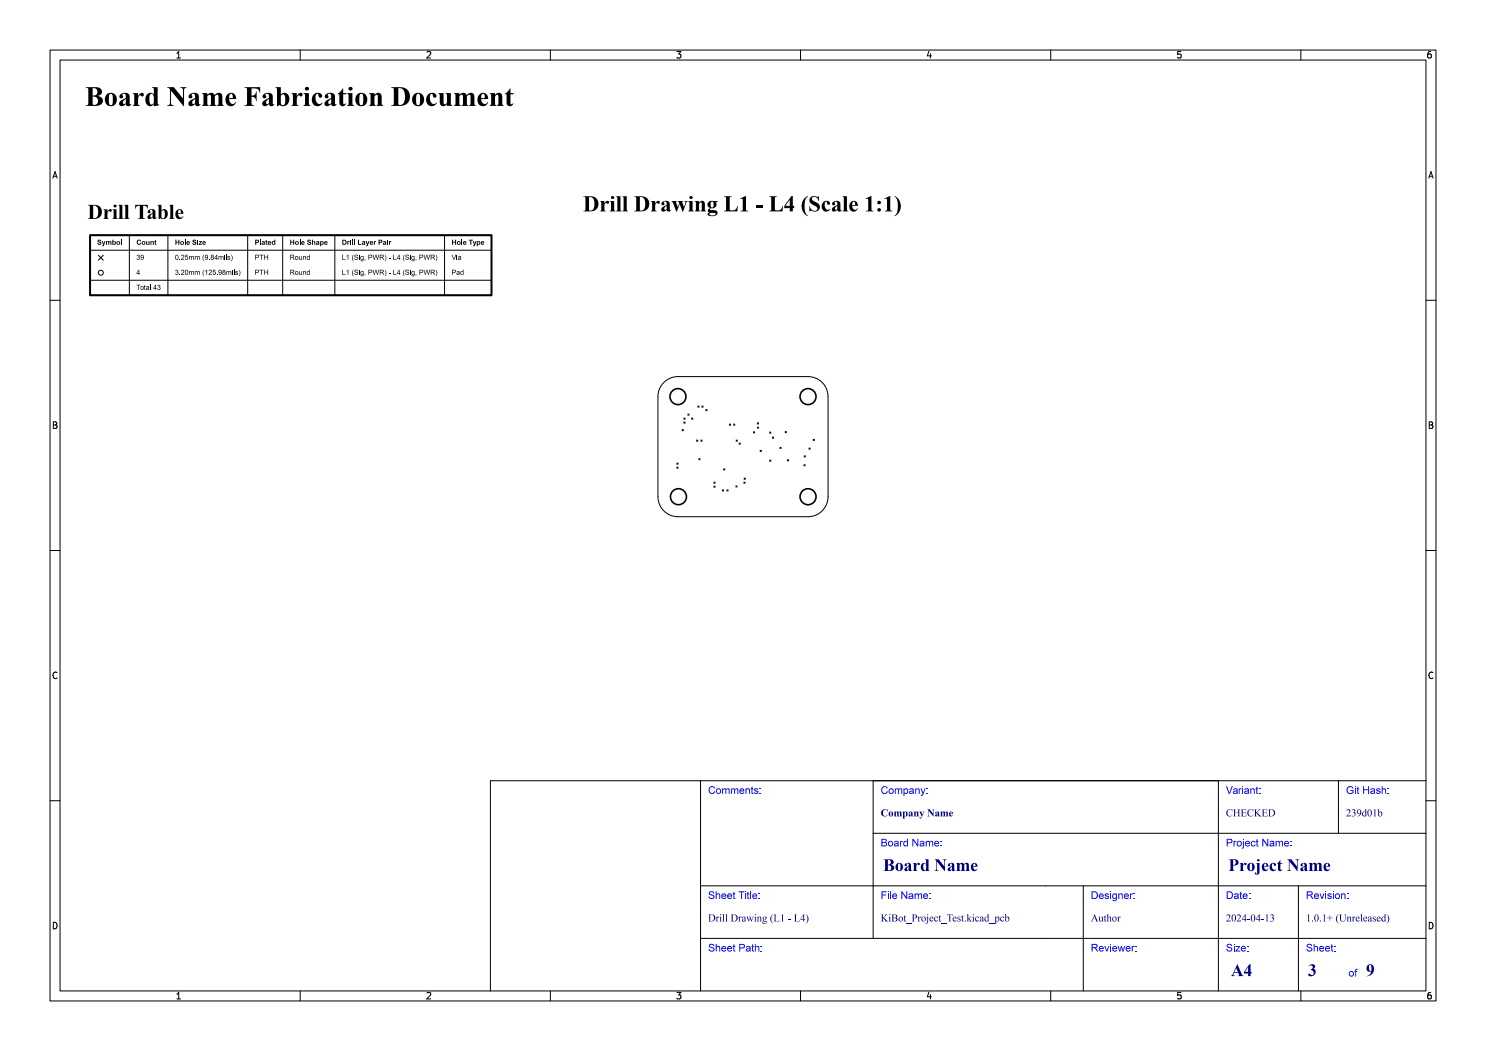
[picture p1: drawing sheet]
<svg xmlns="http://www.w3.org/2000/svg" width="297mm" height="210mm" viewBox="0 0 297 210" stroke-linecap="round" stroke-linejoin="round" font-family="sans-serif">
<defs><g id="words">
<text font-size="5.3" fill="#fff" x="17" y="21.5">Board Name Fabrication Document</text>
<text font-size="4.3" fill="#fff" x="105.6" y="42.5">Drill Drawing L1 - L4 (Scale 1:1)</text>
<g font-size="3.3" fill="#fff">
<text x="176.5" y="174.3">Board Name</text>
<text x="245.5" y="174.3">Project Name</text>
<text x="246" y="195.3">A4</text>
<text x="261.4" y="195.3">3</text>
<text x="273" y="195.3">9</text>
</g>
<g font-size="2" fill="#fff">
<text x="141.5" y="158.8">Comments:</text>
<text x="176" y="158.8">Company:</text>
<text x="245" y="158.8">Variant:</text>
<text x="269" y="158.8">Git Hash:</text>
<text x="176" y="163.3">Company Name</text>
<text x="245" y="163.3">CHECKED</text>
<text x="269" y="163.3">239d01b</text>
<text x="176" y="169.3">Board Name:</text>
<text x="245" y="169.3">Project Name:</text>
<text x="141.5" y="179.8">Sheet Title:</text>
<text x="176" y="179.8">File Name:</text>
<text x="218" y="179.8">Designer:</text>
<text x="245" y="179.8">Date:</text>
<text x="261" y="179.8">Revision:</text>
<text x="141.5" y="184.3">Drill Drawing (L1 - L4)</text>
<text x="176" y="184.3">KiBot_Project_Test.kicad_pcb</text>
<text x="218" y="184.3">Author</text>
<text x="245" y="184.3">2024-04-13</text>
<text x="261" y="184.3">1.0.1+ (Unreleased)</text>
<text x="141.5" y="190.3">Sheet Path:</text>
<text x="218" y="190.3">Reviewer:</text>
<text x="245" y="190.3">Size:</text>
<text x="261" y="190.3">Sheet:</text>
<text x="269.5" y="195.3">of</text>
</g>
<g font-size="1.7" fill="#fff">
<text x="35" y="11.6">1</text>
<text x="85" y="11.6">2</text>
<text x="135" y="11.6">3</text>
<text x="185" y="11.6">4</text>
<text x="235" y="11.6">5</text>
<text x="285" y="11.6">6</text>
<text x="10.5" y="35.6">A</text>
<text x="285.5" y="35.6">A</text>
<text x="10.5" y="85.6">B</text>
<text x="285.5" y="85.6">B</text>
<text x="10.5" y="135.7">C</text>
<text x="285.5" y="135.7">C</text>
<text x="10.5" y="185.6">D</text>
<text x="285.5" y="185.6">D</text>
<text x="35" y="199.7">1</text>
<text x="85" y="199.7">2</text>
<text x="135" y="199.7">3</text>
<text x="185" y="199.7">4</text>
<text x="235" y="199.7">5</text>
<text x="285" y="199.7">6</text>
</g>
</g></defs>
<path d="M18 47h80.2v12h-80.2z" fill="none" stroke="#000" stroke-width=".4"/>
<g fill="none" stroke="#000" stroke-width=".2">
<path d="M10 10h277v190h-277zM12 12h273v186h-273zM35.3 11.6h.8M35.3 10.7l.4-.4v1.3M60 10v2M85.3 10.4l.5-.1 .3 .4-.8 .9h.8M110 10v2M135.3 10.3h.8l-.4 .5 .3 .1v.6l-.2 .1-.5-.1M160 10v2M185.7 10.2l-.4 1h.9M186 10.7v.9M210 10v2"/>
<path d="M236 10.3h-.6l-.1 .6 .2-.1 .5 .1 .1 .1-.1 .5-.2 .1-.5-.1M260 10v2M286 10.3l-.4 .1-.2 .2-.1 .7 .3 .3 .4-.1 .1-.5-.1-.1-.4-.1-.3 .2M10.6 35.6l.4-1.3 .4 1.3M10.7 35.2h.6M285.6 35.6l.4-1.3 .4 1.3M285.7 35.2h.6M10 60h2M18 59h80.2M18 47h80.2M18 56h80.2M18 50h80.2"/>
<path d="M19.6 51l1 1M20.6 51l-1 1M25.9 47v12M33.6 47v12M49.5 47v12M56.5 47v12M66.9 47v12M88.9 47v12M285 60h2M132.7 76.4a4 4 0 0 1 2.8-1.1h26a4 4 0 0 1 4 3.9v20.1a4 4 0 0 1-4 3.9h-26a4 4 0 0 1-4-3.9v-20.1a4 4 0 0 1 1.2-2.8zM10.7 84.3h.4l.2 .2-.2 .4 .2 .1 .1 .3-.2 .3h-.5zM10.7 84.9h.4"/>
<path d="M135.3 93.3l.2 .3M135.3 92.5l.2 .3M135.5 93.3l-.2 .3M135.5 92.5l-.2 .3M136.3 85.8l.3 .3M136.6 85.8l-.3 .3M136.7 83.5l.2 .3M136.7 84.3l.2 .3M136.9 84.3l-.2 .3M136.9 83.5l-.2 .3M137.5 82.7l.2 .3M137.7 82.7l-.2 .3"/>
<path d="M138.2 83.5l.3 .3M138.5 83.5l-.3 .3M139.2 87.9l.3 .3M139.5 81.1l.2 .3M139.5 87.9l-.3 .3M139.7 91.6l.2 .3M139.7 81.1l-.2 .3M139.9 91.6l-.2 .3M140.1 87.9l.2 .3M140.3 81.1l.2 .3M140.3 87.9l-.2 .3M140.5 81.1l-.2 .3"/>
<path d="M141.1 81.8l.2 .3M141.3 81.8l-.2 .3M142.7 97.1l.2 .3M142.7 96.3l.2 .3M142.9 97.1l-.2 .3M142.9 96.3l-.2 .3M144.4 97.9l.2 .2M144.6 93.7l.3 .2M144.6 97.9l-.2 .2M144.9 93.7l-.3 .2M145.3 97.9l.2 .2M145.5 97.9l-.2 .2"/>
<path d="M145.8 84.7l.2 .3M146 84.7l-.2 .3M146.6 84.7l.3 .3M146.9 84.7l-.3 .3M147.1 97.1l.2 .2M147.1 87.9l.3 .3M147.3 97.1l-.2 .2M147.4 87.9l-.3 .3M147.7 88.5l.3 .3M148 88.5l-.3 .3M148.7 96.3l.2 .3M148.7 95.5l.3 .3"/>
<path d="M148.9 96.3l-.2 .3M149 95.5l-.3 .3M150.6 86.3l.2 .2M150.8 86.3l-.2 .2M151.4 85.3l.2 .3M151.4 84.5l.2 .2M151.6 85.3l-.2 .3M151.6 84.5l-.2 .2M151.9 90l.3 .2M152.2 90l-.3 .2M153.8 91.9l.3 .3M153.8 86.3l.3 .3"/>
<path d="M154.1 91.9l-.3 .3M154.1 86.3l-.3 .3M154.4 87.3l.2 .3M154.6 87.3l-.2 .3M155.9 89.4l.2 .2M156.1 89.4l-.2 .2M156.9 86.2l.3 .3M157.2 86.2l-.3 .3M157.4 91.9l.2 .2M157.6 91.9l-.2 .2M160.7 92.8l.2 .3M160.7 91.1l.3 .2"/>
<path d="M160.9 92.8l-.2 .3M161 91.1l-.3 .2M161.7 89.5l.2 .3M161.9 89.5l-.2 .3M162.5 87.8l.3 .2M162.8 87.8l-.3 .2M285.7 84.3h.4l.2 .2-.2 .4 .2 .1 .1 .3-.2 .3h-.5zM285.7 84.9h.4M10 110h2M285 110h2M11.4 134.4a.62 .62 0 0 0-.9 .5 .62 .62 0 0 0 .7 .7l.2-.1M286.4 134.4a.62 .62 0 0 0-.9 .5 .62 .62 0 0 0 .7 .7l.2-.1"/>
<path d="M10 160h2M285 160h2M10.7 184.3a.66 .66 0 0 1 .7 .6 .66 .66 0 0 1-.7 .7zM35.3 198.7l.4-.4v1.3M35.3 199.6h.8M60 198v2M85.3 198.4l.5-.1 .3 .4-.8 .9h.8M110 198v2M135.3 198.3h.8l-.4 .5 .3 .1v.6l-.2 .1-.5-.1M160 198v2M185.7 198.2l-.4 1h.9M186 198.7v.9"/>
<path d="M210 198v2M236 198.3h-.6l-.1 .6 .2-.1 .5 .1 .1 .1-.1 .5-.2 .1-.5-.1M260 198v2M285.7 184.3a.66 .66 0 0 1 .7 .6 .66 .66 0 0 1-.7 .7zM286 198.3l-.4 .1-.2 .2-.1 .8 .3 .2 .4-.1 .1-.5-.1-.1-.4-.1-.3 .2"/>
<circle cx="20.1" cy="54.5" r=".5"/>
</g>
<g fill="#000">
<path d="M17.6 40.9h1.2a1.41 1.41 0 0 1 1.6 1.4 1.41 1.41 0 0 1-1.5 1.4h-1.3l.2-.1 .1-.2-.1-2.3h.8v2.2a.42 .42 0 0 0 .5 .3 .42 .42 0 0 0 .4-.4 1.65 1.65 0 0 0-.5-2.1h-1.2z" fill-rule="evenodd"/>
<path d="M19.6 48a.41 .41 0 0 1 .6 .2l-.2-.1a.17 .17 0 0 0-.2-.1 .17 .17 0 0 0-.1 .3 .17 .17 0 0 0 .3 0 .37 .37 0 0 1 .2 .5 .37 .37 0 0 1-.5 .2 .37 .37 0 0 1-.2-.4h.1a.18 .18 0 0 0 .1 .2 .18 .18 0 0 0 .3-.1 .18 .18 0 0 0-.1-.2 .35 .35 0 0 1-.3-.1 .35 .35 0 0 1 0-.4z" fill-rule="evenodd"/>
<path d="M20.3 48.2h.2l.2 .5 .2-.5h.2l-.5 1h-.2l.2-.3z" fill-rule="evenodd"/>
<path d="M21.2 48.2h1l.1 .7h-.2l-.1-.6-.2 .1v.5h-.2l-.1-.6-.1 .1v.5h-.2z" fill-rule="evenodd"/>
<path d="M20.7 41.8h.8v.5a.46 .46 0 0 1 .3-.5 .46 .46 0 0 1 .5 .2 .29 .29 0 0 1-.2 .3 .29 .29 0 0 1-.3-.2l-.2 .2-.1 .5v.8l.2 .1h-1l.2-.4v-1.2z" fill-rule="evenodd"/>
<path d="M22.4 47.9h.2v.4a.33 .33 0 0 1 .6 .2 .34 .34 0 0 1-.6 .3l-.2 .1v-.4h.2a.2 .2 0 0 0 .2 .3 .2 .2 0 0 0 .2-.1 .2 .2 0 0 0-.1-.3l-.1-.1-.2 .2h-.2z" fill-rule="evenodd"/>
<path d="M22.5 41.8h.8v1.7l.2 .2h-1l.2-.4v-1.2z" fill-rule="evenodd"/>
<path d="M23.4 48.3a.38 .38 0 0 1 .6 0 .38 .38 0 0 1-.2 .6 .38 .38 0 0 1-.5-.4h.2a.18 .18 0 0 0 .2 .2 .18 .18 0 0 0 0-.3 .18 .18 0 0 0-.2 .1h-.2z" fill-rule="evenodd"/>
<path d="M24.2 47.9h.2v1h-.2z" fill-rule="evenodd"/>
<path d="M23.6 40.9h.9v2.6l.2 .2h-1.1l.3-.4v-2.1z" fill-rule="evenodd"/>
<path d="M24.8 40.9h.8v2.6l.3 .2h-1.1l.2-.4v-2.1z" fill-rule="evenodd"/>
<path d="M27.4 51a.26 .26 0 0 1 .4 0 .26 .26 0 0 1 0 .4 .32 .32 0 0 1 0 .5 .32 .32 0 0 1-.5-.3h.1a.2 .2 0 0 0 .3 .2 .2 .2 0 0 0 .1-.2 .2 .2 0 0 0-.2-.2v-.1a.16 .16 0 0 0 .2-.1 .16 .16 0 0 0-.2-.2 .16 .16 0 0 0-.1 .2h-.2z" fill-rule="evenodd"/>
<path d="M27.3 56.9h.8v.1h-.3v.9h-.2v-.9h-.3z" fill-rule="evenodd"/>
<path d="M27.7 53.9h.1v.7h.2l-.2 .3h-.1v-.2h-.4v-.1h.4v-.5l-.4 .5z" fill-rule="evenodd"/>
<path d="M27.5 48a.44 .44 0 0 1 .7 .2h-.2a.26 .26 0 0 0-.4 0 .26 .26 0 0 0 0 .4 .26 .26 0 0 0 .4 0h.2a.49 .49 0 0 1-.7 .2 .49 .49 0 0 1 0-.8z" fill-rule="evenodd"/>
<path d="M28.2 51a.49 .49 0 0 1 .6 .3 .49 .49 0 0 1-.3 .6h-.3l-.1-.2 .1-.1a.23 .23 0 0 0 .3 .2 .23 .23 0 0 0 .1-.4 .29 .29 0 0 1-.3 .2 .29 .29 0 0 1-.2-.4h.1a.2 .2 0 0 0 .3 .2 .2 .2 0 0 0 0-.3 .2 .2 0 0 0-.3 .1h-.1z" fill-rule="evenodd"/>
<path d="M28.2 57.3a.37 .37 0 0 1 .6 0 .37 .37 0 0 1-.2 .6 .37 .37 0 0 1-.5-.4h.1a.22 .22 0 0 0 .3 .2 .22 .22 0 0 0 0-.4 .22 .22 0 0 0-.3 .2h-.1z" fill-rule="evenodd"/>
<path d="M28.4 48.3a.38 .38 0 0 1 .6 0 .38 .38 0 0 1-.2 .6 .38 .38 0 0 1-.5-.4h.2a.18 .18 0 0 0 .3 .2 .18 .18 0 0 0 0-.3 .18 .18 0 0 0-.3 .1h-.2z" fill-rule="evenodd"/>
<path d="M28.8 57l.2-.1v.3h.1l-.1 .5 .1 .2h-.2z" fill-rule="evenodd"/>
<path d="M27 40.9h2.5v.8a.82 .82 0 0 0-.9-.6v2.3l.4 .3h-1.5l.4-.2v-2.4a.76 .76 0 0 0-.9 .6z" fill-rule="evenodd"/>
<path d="M29.2 57.3l.1-.1a.29 .29 0 0 1 .3 0 .29 .29 0 0 1 .2 .2v.5h-.5l-.1-.2h.1a.15 .15 0 0 0 .2 .1 .15 .15 0 0 0 .1-.2l-.4 .1 .2-.2a.17 .17 0 0 0 .3 0 .17 .17 0 0 0-.1-.3 .17 .17 0 0 0-.3 .1l-.1 .1z" fill-rule="evenodd"/>
<path d="M29.2 48.2h.2l.1 .6 .2-.1v-.5h.2v.7h-.6z" fill-rule="evenodd"/>
<path d="M30 56.9h.1v1h-.1z" fill-rule="evenodd"/>
<path d="M29.6 42.1l.3-.2a.73 .73 0 0 1 .7-.1 .73 .73 0 0 1 .5 .6v1l.2 .1a.39 .39 0 0 1-.4 .3 .39 .39 0 0 1-.4-.3 .5 .5 0 0 1-.6 .3 .5 .5 0 0 1-.4-.6h.5l.2 .3 .3-.2v-.6l-.5 .5h-.5l.3-.3a.73 .73 0 0 0 .7-.8l-.3-.2-.2 .1a.39 .39 0 0 1-.2 .6l-.3-.2z" fill-rule="evenodd"/>
<path d="M30.1 48.2h.6v.7h-.2l-.1-.6-.1 .1v.5h-.2z" fill-rule="evenodd"/>
<path d="M31.1 56.9l.1 .7h.1l-.1 .3h-.1v-.2h-.5v-.1h.5v-.5l-.5 .5z" fill-rule="evenodd"/>
<path d="M30.9 48l.2-.1v.3h.2l-.2 .4 .2 .3-.3-.1z" fill-rule="evenodd"/>
<path d="M31.5 57a.26 .26 0 0 1 .4 0 .26 .26 0 0 1 0 .4 .32 .32 0 0 1 0 .5 .32 .32 0 0 1-.5-.3h.2a.2 .2 0 0 0 .2 .2 .2 .2 0 0 0 .2-.2 .2 .2 0 0 0-.3-.2v-.1a.17 .17 0 0 0 .2-.1 .17 .17 0 0 0-.2-.2 .17 .17 0 0 0-.1 .2h-.2z" fill-rule="evenodd"/>
<path d="M31.5 40.9h.8v1.1a.85 .85 0 0 1 1.1 .1 .85 .85 0 0 1 0 1.2l-.3 .4a.86 .86 0 0 1-1-.1l-.4 .2v-1.6h.6v.9a.39 .39 0 0 0 .3 .6 .39 .39 0 0 0 .3-.6 .92 .92 0 0 0-.3-1.1l-.3 .2h-.6v-1.1z" fill-rule="evenodd"/>
<path d="M33.8 40.9h.8v2.6l.2 .2h-1l.2-.4v-2.1z" fill-rule="evenodd"/>
<path d="M35.1 54a.26 .26 0 0 1 .4 0 .26 .26 0 0 1 0 .4 .32 .32 0 0 1 0 .5 .32 .32 0 0 1-.5-.3h.1a.2 .2 0 0 0 .3 .2 .2 .2 0 0 0 .1-.2 .2 .2 0 0 0-.2-.2v-.1a.16 .16 0 0 0 .2-.1 .16 .16 0 0 0-.2-.2 .16 .16 0 0 0-.1 .2h-.2z" fill-rule="evenodd"/>
<path d="M35.1 47.9h.2v.4h.4v-.4h.2v1h-.2v-.4h-.4v.4h-.2z" fill-rule="evenodd"/>
<path d="M35.1 51a.49 .49 0 0 1 .6 .3 .49 .49 0 0 1-.2 .6 .3 .3 0 0 1-.4-.1 .3 .3 0 0 1 0-.4 .26 .26 0 0 0 .1 .4 .26 .26 0 0 0 .4-.1 .26 .26 0 0 0-.1-.3 .24 .24 0 0 0-.2-.4 .24 .24 0 0 0-.2 .4h-.1z" fill-rule="evenodd"/>
<path d="M35.9 54.8l.1 .1z" fill-rule="evenodd"/>
<path d="M35.9 51.8l.1 .1z" fill-rule="evenodd"/>
<path d="M35.3 42.1a.77 .77 0 0 1 .9-.2 .77 .77 0 0 1 .5 .8h-1.1a.54 .54 0 0 0 .3 .7 .54 .54 0 0 0 .7-.3 .81 .81 0 0 1-1.1 .6 .81 .81 0 0 1-.4-1.1v-.1l1.1 .1-.1-.6a.36 .36 0 0 0-.5 .1 .36 .36 0 0 0 0 .4h-.5z" fill-rule="evenodd"/>
<path d="M36.1 48.3a.38 .38 0 0 1 .6 0 .38 .38 0 0 1-.2 .6 .38 .38 0 0 1-.5-.4h.2a.18 .18 0 0 0 .3 .2 .18 .18 0 0 0 0-.3 .18 .18 0 0 0-.3 .1h-.2z" fill-rule="evenodd"/>
<path d="M36.3 54a.36 .36 0 0 1 .5 .2 .36 .36 0 0 1-.3 .4l-.2 .2h.5v.1h-.6l.2-.3a.28 .28 0 0 0 .3-.3 .28 .28 0 0 0-.2-.3l-.3 .2z" fill-rule="evenodd"/>
<path d="M36.3 51a.36 .36 0 0 1 .5 .2 .36 .36 0 0 1-.3 .4l-.2 .2h.5v.1h-.6l.2-.3a.28 .28 0 0 0 .3-.3 .28 .28 0 0 0-.2-.3l-.3 .2z" fill-rule="evenodd"/>
<path d="M36.9 47.9h.2v1h-.2z" fill-rule="evenodd"/>
<path d="M37.1 50.9h.5v.1h-.4l-.1 .3a.33 .33 0 0 1 .5 .2 .33 .33 0 0 1-.2 .4 .33 .33 0 0 1-.4-.3h.1a.22 .22 0 0 0 .3 .1 .22 .22 0 0 0 0-.3 .22 .22 0 0 0-.3 0h-.1z" fill-rule="evenodd"/>
<path d="M37.1 54a.49 .49 0 0 1 .6 .3 .49 .49 0 0 1-.3 .6 .3 .3 0 0 1-.4-.1 .3 .3 0 0 1 .1-.4 .26 .26 0 0 0 .1 .4 .26 .26 0 0 0 .3-.1 .26 .26 0 0 0 0-.3 .25 .25 0 0 0-.3-.4 .24 .24 0 0 0-.1 .4h-.1z" fill-rule="evenodd"/>
<path d="M37.3 48.3a.35 .35 0 0 1 .5-.1 .35 .35 0 0 1 .1 .4h-.4l.1 .2 .3-.1a.36 .36 0 0 1-.4 .2 .36 .36 0 0 1-.2-.4h.4l-.1-.2-.3 .2z" fill-rule="evenodd"/>
<path d="M37.8 54.2l.1 .1 .2-.1 .2 .1 .4-.1 .1 .7h-.2v-.5l-.1-.1-.2 .1v.5h-.1v-.5l-.1-.1-.2 .1v.5h-.1z" fill-rule="evenodd"/>
<path d="M37.8 51.2l.1 .1 .2-.1 .2 .1 .4-.1 .1 .7h-.2v-.5l-.1-.1-.2 .1v.5h-.1v-.5l-.1-.1-.2 .1v.5h-.1z" fill-rule="evenodd"/>
<path d="M38.5 48a.41 .41 0 0 1 .7 .2l-.2-.1a.16 .16 0 0 0-.3-.1 .16 .16 0 0 0 0 .3 .16 .16 0 0 0 .2 0 .37 .37 0 0 1 .3 .5 .37 .37 0 0 1-.5 .2 .37 .37 0 0 1-.3-.4h.2a.18 .18 0 0 0 .1 .2 .18 .18 0 0 0 .2-.1 .18 .18 0 0 0 0-.2 .35 .35 0 0 1-.3-.1 .35 .35 0 0 1-.1-.4z" fill-rule="evenodd"/>
<path d="M38.9 54.2l.1 .1 .2-.1 .3 .1 .4-.1v.7h-.1v-.5l-.1-.1-.2 .1v.5h-.1v-.5l-.2-.1-.1 .1v.5h-.2z" fill-rule="evenodd"/>
<path d="M38.9 51.2l.1 .1 .2-.1 .3 .1 .4-.1v.7h-.1v-.5l-.1-.1-.2 .1v.5h-.1v-.5l-.2-.1-.1 .1v.5h-.2z" fill-rule="evenodd"/>
<path d="M39.4 47.9h.2v.2h-.2z" fill-rule="evenodd"/>
<path d="M39.4 48.2h.2v.7h-.2z" fill-rule="evenodd"/>
<path d="M39.7 48.2h.7l-.4 .6h.4v.1h-.7l.4-.6h-.4z" fill-rule="evenodd"/>
<path d="M40.7 53.9l-.1 .7 .2 .6-.3-.6z" fill-rule="evenodd"/>
<path d="M40.7 50.9l-.1 .7 .2 .6-.3-.6z" fill-rule="evenodd"/>
<path d="M40.5 48.3a.35 .35 0 0 1 .5-.1 .35 .35 0 0 1 .1 .4h-.5l.2 .2 .3-.1a.36 .36 0 0 1-.4 .2 .36 .36 0 0 1-.3-.4h.5l-.1-.2-.4 .2z" fill-rule="evenodd"/>
<path d="M41 51a.49 .49 0 0 1 .6 .3 .49 .49 0 0 1-.2 .6h-.4l-.1-.2 .2-.1a.23 .23 0 0 0 .3 .2 .23 .23 0 0 0 .1-.4 .29 .29 0 0 1-.4 .2 .29 .29 0 0 1-.2-.4h.2a.2 .2 0 0 0 .2 .2 .2 .2 0 0 0 .1-.3 .2 .2 0 0 0-.3 .1h-.2z" fill-rule="evenodd"/>
<path d="M41 54.2l.4-.3v1h-.1v-.8l-.3 .2z" fill-rule="evenodd"/>
<path d="M41.8 51.8l.1 .1z" fill-rule="evenodd"/>
<path d="M41.8 54a.36 .36 0 0 1 .6 .2 .36 .36 0 0 1-.4 .4l-.1 .2h.5v.1h-.7l.2-.3a.28 .28 0 0 0 .3-.3 .28 .28 0 0 0-.2-.3l-.3 .2z" fill-rule="evenodd"/>
<path d="M42.2 51a.26 .26 0 0 1 .4-.1 .26 .26 0 0 1 0 .4 .32 .32 0 0 1 0 .6 .32 .32 0 0 1-.5-.3h.1a.21 .21 0 0 0 .3 .2 .21 .21 0 0 0 .1-.4 .22 .22 0 0 0-.4 .2h-.1l.2-.3-.2-.1h.2a.16 .16 0 0 0 .2 .1 .16 .16 0 0 0 0-.2 .16 .16 0 0 0-.2 0l-.2 .1z" fill-rule="evenodd"/>
<path d="M42.6 53.9h.5v.1h-.4l-.1 .3a.33 .33 0 0 1 .5 .2 .33 .33 0 0 1-.2 .4 .33 .33 0 0 1-.4-.3h.1a.22 .22 0 0 0 .3 .1 .22 .22 0 0 0 .1-.3 .22 .22 0 0 0-.4 0h-.1z" fill-rule="evenodd"/>
<path d="M43.3 54.8l.2 .1z" fill-rule="evenodd"/>
<path d="M43.3 50.9l.1 .7h.1l-.1 .3h-.1v-.2h-.5v-.1h.5v-.5l-.5 .5z" fill-rule="evenodd"/>
<path d="M43.7 51.2l.1 .1 .2-.1 .2 .1 .4-.1 .1 .7h-.2v-.5l-.1-.1-.2 .1v.5h-.1v-.5l-.1-.1-.2 .1v.5h-.1z" fill-rule="evenodd"/>
<path d="M43.7 54a.49 .49 0 0 1 .6 .3 .49 .49 0 0 1-.2 .6h-.3l-.1-.2 .1-.1a.23 .23 0 0 0 .3 .2 .23 .23 0 0 0 .1-.4 .29 .29 0 0 1-.4 .2 .29 .29 0 0 1-.1-.4h.1a.2 .2 0 0 0 .3 .2 .2 .2 0 0 0 0-.3 .2 .2 0 0 0-.3 .1h-.2z" fill-rule="evenodd"/>
<path d="M44.5 54a.26 .26 0 0 1 .4-.1 .26 .26 0 0 1 0 .4 .32 .32 0 0 1 0 .6 .32 .32 0 0 1-.5-.3h.2a.21 .21 0 0 0 .3 .2 .21 .21 0 0 0 0-.4 .21 .21 0 0 0-.3 .2h-.2l.2-.3-.1-.1h.1a.16 .16 0 0 0 .2 .1 .16 .16 0 0 0 .1-.2 .16 .16 0 0 0-.3 0l-.1 .1z" fill-rule="evenodd"/>
<path d="M44.9 50.9l.1 .1z" fill-rule="evenodd"/>
<path d="M44.9 51.2h.1v.7h-.1z" fill-rule="evenodd"/>
<path d="M45.2 50.9h.1v1h-.1z" fill-rule="evenodd"/>
<path d="M45.2 54.2l.2 .1 .1-.1 .3 .1 .4-.1v.7h-.1v-.5l-.1-.1-.2 .1v.5h-.1v-.5l-.2-.1-.1 .1v.5h-.2z" fill-rule="evenodd"/>
<path d="M45.5 51.2h.3l.2 .2-.3-.1-.1 .1a.29 .29 0 0 1 .4 .3 .29 .29 0 0 1-.3 .3 .29 .29 0 0 1-.3-.3l.2 .1a.16 .16 0 0 0 .2 .1 .16 .16 0 0 0 .1-.3 .16 .16 0 0 0-.3 0l-.1-.1z" fill-rule="evenodd"/>
<path d="M46.2 50.9l.3 .6-.2 .7 .1-.7z" fill-rule="evenodd"/>
<path d="M46.4 53.9l.1 .1z" fill-rule="evenodd"/>
<path d="M46.4 54.2h.1v.7h-.1z" fill-rule="evenodd"/>
<path d="M46.7 53.9h.1v1h-.1z" fill-rule="evenodd"/>
<path d="M47.1 54.2h.3l.2 .2-.4-.1v.1a.29 .29 0 0 1 .4 .3 .29 .29 0 0 1-.3 .3 .29 .29 0 0 1-.3-.3l.2 .1a.16 .16 0 0 0 .2 0 .16 .16 0 0 0 0-.2 .16 .16 0 0 0-.2 0l-.2-.1z" fill-rule="evenodd"/>
<path d="M47.7 53.9l.3 .6-.2 .7 .1-.7z" fill-rule="evenodd"/>
<path d="M51 47.9h.4a.33 .33 0 0 1 .4 .3 .33 .33 0 0 1-.5 .3h-.1v.4h-.2v-.5l.5-.1 .1-.1-.4-.1v.3h-.2z" fill-rule="evenodd"/>
<path d="M51 53.9h.4a.31 .31 0 0 1 .4 .3 .31 .31 0 0 1-.4 .3h-.3v.4h-.1v-.5h.5l.1-.2-.1-.2h-.4v.4h-.1z" fill-rule="evenodd"/>
<path d="M51 50.9h.4a.31 .31 0 0 1 .4 .3 .31 .31 0 0 1-.4 .3h-.3v.4h-.1v-.5h.5l.1-.2-.1-.2h-.4v.4h-.1z" fill-rule="evenodd"/>
<path d="M51.9 47.9h.2v1h-.2z" fill-rule="evenodd"/>
<path d="M51.9 53.9h.8v.1h-.4v.9h-.1v-.9h-.3z" fill-rule="evenodd"/>
<path d="M51.9 50.9h.8v.1h-.4v.9h-.1v-.9h-.3z" fill-rule="evenodd"/>
<path d="M52.4 48.2a.33 .33 0 0 1 .3 0 .33 .33 0 0 1 .2 .2l.1 .5h-.6l-.1-.2 .3 .1 .1-.2-.2 .1-.2-.1 .4-.2h-.4z" fill-rule="evenodd"/>
<path d="M52.8 53.9h.1v.4h.6v-.4h.1v1h-.1v-.5h-.6v.5h-.1z" fill-rule="evenodd"/>
<path d="M52.8 50.9h.1v.4h.6v-.4h.1v1h-.1v-.5h-.6v.5h-.1z" fill-rule="evenodd"/>
<path d="M53.1 48l.2-.1v.3h.1l-.1 .5 .2 .2-.4-.1z" fill-rule="evenodd"/>
<path d="M53.6 48.3a.35 .35 0 0 1 .4-.1 .35 .35 0 0 1 .2 .4h-.5l.1 .2 .4-.1a.36 .36 0 0 1-.5 .2 .36 .36 0 0 1-.2-.4h.5l-.1-.2-.4 .2z" fill-rule="evenodd"/>
<path d="M54.4 48.3h.4v-.4h.2v1l-.2-.1a.31 .31 0 0 1-.3 .1 .31 .31 0 0 1-.2-.4h.2a.21 .21 0 0 0 .3 .2 .21 .21 0 0 0 .1-.3 .21 .21 0 0 0-.4 0v.1h-.2z" fill-rule="evenodd"/>
<path d="M58 47.9h.2v.4h.4v-.4h.2v1h-.2v-.4h-.4v.4h-.2z" fill-rule="evenodd"/>
<path d="M58 53.9h.5a.28 .28 0 0 1 .3 .2 .28 .28 0 0 1-.3 .3l.4 .5h-.2l-.4-.4h-.2v.4h-.1v-.6h.5l.2-.1-.1-.2h-.5v.3h-.1z" fill-rule="evenodd"/>
<path d="M58 50.9h.5a.28 .28 0 0 1 .3 .2 .28 .28 0 0 1-.3 .3l.4 .5h-.2l-.4-.4h-.2v.4h-.1v-.6h.5l.2-.1-.1-.2h-.5v.3h-.1z" fill-rule="evenodd"/>
<path d="M59.1 54.3a.37 .37 0 0 1 .5 0 .37 .37 0 0 1-.2 .6 .37 .37 0 0 1-.4-.4h.1a.22 .22 0 0 0 .3 .2 .22 .22 0 0 0 0-.3 .22 .22 0 0 0-.3 .1h-.1z" fill-rule="evenodd"/>
<path d="M59.1 51.3a.37 .37 0 0 1 .5 0 .37 .37 0 0 1-.2 .6 .37 .37 0 0 1-.4-.4h.1a.22 .22 0 0 0 .3 .2 .22 .22 0 0 0 0-.3 .22 .22 0 0 0-.3 .1h-.1z" fill-rule="evenodd"/>
<path d="M59.1 48.3a.38 .38 0 0 1 .6 0 .38 .38 0 0 1-.2 .6 .38 .38 0 0 1-.5-.4h.2a.18 .18 0 0 0 .2 .2 .18 .18 0 0 0 0-.3 .18 .18 0 0 0-.2 .1h-.2z" fill-rule="evenodd"/>
<path d="M59.9 47.9h.2v1h-.2z" fill-rule="evenodd"/>
<path d="M59.8 54.2h.1v.4a.18 .18 0 0 0 .2 .2 .18 .18 0 0 0 .1-.2v-.4h.2v.7l-.1-.1a.25 .25 0 0 1-.3 .1 .25 .25 0 0 1-.2-.3z" fill-rule="evenodd"/>
<path d="M59.8 51.2h.1v.4a.18 .18 0 0 0 .2 .2 .18 .18 0 0 0 .1-.2v-.4h.2v.7l-.1-.1a.25 .25 0 0 1-.3 .1 .25 .25 0 0 1-.2-.3z" fill-rule="evenodd"/>
<path d="M60.6 54.2l.1 .1a.26 .26 0 0 1 .3-.1 .26 .26 0 0 1 .2 .2v.5h-.2v-.5l-.1-.1-.2 .1v.5h-.1z" fill-rule="evenodd"/>
<path d="M60.6 51.2l.1 .1a.26 .26 0 0 1 .3-.1 .26 .26 0 0 1 .2 .2v.5h-.2v-.5l-.1-.1-.2 .1v.5h-.1z" fill-rule="evenodd"/>
<path d="M60.3 48.3a.35 .35 0 0 1 .4-.1 .35 .35 0 0 1 .2 .4h-.5l.1 .2 .4-.1a.36 .36 0 0 1-.5 .2 .36 .36 0 0 1-.2-.4h.5l-.1-.2-.4 .2z" fill-rule="evenodd"/>
<path d="M61.5 48a.41 .41 0 0 1 .7 .2l-.3-.1a.17 .17 0 0 0-.2-.1 .17 .17 0 0 0-.1 .3 .17 .17 0 0 0 .3 0 .37 .37 0 0 1 .2 .5 .37 .37 0 0 1-.4 .2 .37 .37 0 0 1-.3-.4h.2a.18 .18 0 0 0 0 .2 .18 .18 0 0 0 .3-.1 .18 .18 0 0 0-.1-.2 .35 .35 0 0 1-.3-.1 .35 .35 0 0 1 0-.4z" fill-rule="evenodd"/>
<path d="M61.4 54.3l.2-.1 .2 .1v-.4h.1v1l-.1-.1a.29 .29 0 0 1-.3 .1 .29 .29 0 0 1-.2-.4h.1a.2 .2 0 0 0 .3 .2 .2 .2 0 0 0 0-.3 .2 .2 0 0 0-.3 .1h-.1z" fill-rule="evenodd"/>
<path d="M61.4 51.3l.2-.1 .2 .1v-.4h.1v1l-.1-.1a.29 .29 0 0 1-.3 .1 .29 .29 0 0 1-.2-.4h.1a.2 .2 0 0 0 .3 .2 .2 .2 0 0 0 0-.3 .2 .2 0 0 0-.3 .1h-.1z" fill-rule="evenodd"/>
<path d="M62.4 47.9h.1v.4h.5v.6h-.2l-.1-.6-.1 .1-.1 .5h-.1z" fill-rule="evenodd"/>
<path d="M63.3 48.2a.33 .33 0 0 1 .3 0 .33 .33 0 0 1 .2 .2v.5h-.5l-.1-.2 .3 .1 .1-.2-.2 .1-.2-.1 .4-.2h-.4z" fill-rule="evenodd"/>
<path d="M64 48.2l.2 .1a.33 .33 0 0 1 .5 .2 .33 .33 0 0 1-.5 .3v.4h-.2v-.7h.2a.17 .17 0 0 0 .2 .2 .17 .17 0 0 0 0-.3 .17 .17 0 0 0-.2 .1h-.2z" fill-rule="evenodd"/>
<path d="M64.9 48.3a.35 .35 0 0 1 .4-.1 .35 .35 0 0 1 .2 .4h-.5l.1 .2 .4-.1a.36 .36 0 0 1-.5 .2 .36 .36 0 0 1-.2-.4h.5l-.2-.2-.3 .2z" fill-rule="evenodd"/>
<path d="M68.4 53.9h.2v.9h.5v.1h-.7z" fill-rule="evenodd"/>
<path d="M68.4 50.9h.2v.9h.5v.1h-.7z" fill-rule="evenodd"/>
<path d="M68.4 47.9h.4a.52 .52 0 0 1 .5 .5 .52 .52 0 0 1-.5 .5h-.4v-.2h.4a.35 .35 0 0 0 .3-.3 .35 .35 0 0 0-.3-.3h-.2v.6h-.2z" fill-rule="evenodd"/>
<path d="M69.4 48.2h.5l-.3 .2v.5h-.2z" fill-rule="evenodd"/>
<path d="M69.3 54.2l.3-.3v1h-.1v-.8l-.2 .2z" fill-rule="evenodd"/>
<path d="M69.3 51.2l.3-.3v1h-.1v-.8l-.2 .2z" fill-rule="evenodd"/>
<path d="M70 47.9h.2v.2h-.2z" fill-rule="evenodd"/>
<path d="M70 48.2h.2v.7h-.2z" fill-rule="evenodd"/>
<path d="M70.4 47.9h.2v1h-.2z" fill-rule="evenodd"/>
<path d="M70.6 53.9l-.1 .7 .2 .6-.3-.6z" fill-rule="evenodd"/>
<path d="M70.6 50.9l-.1 .7 .2 .6-.3-.6z" fill-rule="evenodd"/>
<path d="M70.8 47.9h.1v1h-.1z" fill-rule="evenodd"/>
<path d="M70.9 54l.1-.1a.39 .39 0 0 1 .6 .3h-.2a.2 .2 0 0 0-.2-.2 .2 .2 0 0 0-.1 .3 .36 .36 0 0 1 .5 .3 .36 .36 0 0 1-.3 .4 .36 .36 0 0 1-.4-.2l-.1-.2h.1a.23 .23 0 0 0 .3 .3 .23 .23 0 0 0 .1-.4 .34 .34 0 0 1-.4-.1 .34 .34 0 0 1 0-.4z" fill-rule="evenodd"/>
<path d="M70.9 51l.1-.1a.39 .39 0 0 1 .6 .3h-.2a.2 .2 0 0 0-.2-.2 .2 .2 0 0 0-.1 .3 .36 .36 0 0 1 .5 .3 .36 .36 0 0 1-.3 .4 .36 .36 0 0 1-.4-.2l-.1-.2h.1a.23 .23 0 0 0 .3 .3 .23 .23 0 0 0 .1-.4 .34 .34 0 0 1-.4-.1 .34 .34 0 0 1 0-.4z" fill-rule="evenodd"/>
<path d="M71.5 47.9h.2v.8h.5v.2h-.7z" fill-rule="evenodd"/>
<path d="M71.8 53.9l.1 .1z" fill-rule="evenodd"/>
<path d="M71.8 54.2h.1v.7h-.1z" fill-rule="evenodd"/>
<path d="M71.8 50.9l.1 .1z" fill-rule="evenodd"/>
<path d="M71.8 51.2h.1v.7h-.1z" fill-rule="evenodd"/>
<path d="M72.1 54.3l.6-.1v.6a.32 .32 0 0 1-.3 .4 .32 .32 0 0 1-.4-.2l.4 .1 .1-.3a.31 .31 0 0 1-.3 .1 .31 .31 0 0 1-.2-.4h.2a.2 .2 0 0 0 .3 .2 .2 .2 0 0 0 0-.3 .2 .2 0 0 0-.3 .1h-.2z" fill-rule="evenodd"/>
<path d="M72.1 51.3l.6-.1v.6a.32 .32 0 0 1-.3 .4 .32 .32 0 0 1-.4-.2l.4 .1 .1-.3a.31 .31 0 0 1-.3 .1 .31 .31 0 0 1-.2-.4h.2a.2 .2 0 0 0 .3 .2 .2 .2 0 0 0 0-.3 .2 .2 0 0 0-.3 .1h-.2z" fill-rule="evenodd"/>
<path d="M72.4 48.2a.33 .33 0 0 1 .4 0 .33 .33 0 0 1 .2 .2v.5h-.5l-.2-.2 .4 .1 .1-.2-.3 .1-.1-.1 .4-.2h-.4z" fill-rule="evenodd"/>
<path d="M72.9 54.8h.1l-.1 .3z" fill-rule="evenodd"/>
<path d="M72.9 51.8h.1l-.1 .3z" fill-rule="evenodd"/>
<path d="M73.1 48.2h.2l.2 .5 .1-.5h.2l-.5 1h-.2l.3-.3z" fill-rule="evenodd"/>
<path d="M73.6 53.9h.5a.31 .31 0 0 1 .3 .3 .31 .31 0 0 1-.3 .3h-.3v.4h-.2v-.5h.5l.2-.2-.1-.2h-.4v.4h-.2z" fill-rule="evenodd"/>
<path d="M73.6 50.9h.5a.31 .31 0 0 1 .3 .3 .31 .31 0 0 1-.3 .3h-.3v.4h-.2v-.5h.5l.2-.2-.1-.2h-.4v.4h-.2z" fill-rule="evenodd"/>
<path d="M74 48.3a.35 .35 0 0 1 .4-.1 .35 .35 0 0 1 .2 .4h-.5l.1 .2 .4-.1a.36 .36 0 0 1-.5 .2 .36 .36 0 0 1-.2-.4h.5l-.2-.2-.3 .2z" fill-rule="evenodd"/>
<path d="M74.5 53.9h.1l.2 .9 .3-.9h.1l.2 .9 .2-.9h.2l-.3 1h-.1l-.3-.9-.2 .9h-.1z" fill-rule="evenodd"/>
<path d="M74.5 50.9h.1l.2 .9 .3-.9h.1l.2 .9 .2-.9h.2l-.3 1h-.1l-.3-.9-.2 .9h-.1z" fill-rule="evenodd"/>
<path d="M74.7 48.2h.5l-.3 .2v.5h-.2z" fill-rule="evenodd"/>
<path d="M75.7 47.9h.3a.33 .33 0 0 1 .4 .3 .33 .33 0 0 1-.4 .3h-.1v.4h-.2v-.5l.4-.1 .1-.1-.3-.1v.3h-.2z" fill-rule="evenodd"/>
<path d="M75.9 53.9h.4a.28 .28 0 0 1 .4 .2 .28 .28 0 0 1-.3 .3l.4 .5h-.2l-.4-.4h-.2v.4h-.1v-.6h.5l.2-.1-.1-.2h-.5v.3h-.1z" fill-rule="evenodd"/>
<path d="M75.9 50.9h.4a.28 .28 0 0 1 .4 .2 .28 .28 0 0 1-.3 .3l.4 .5h-.2l-.4-.4h-.2v.4h-.1v-.6h.5l.2-.1-.1-.2h-.5v.3h-.1z" fill-rule="evenodd"/>
<path d="M76.6 48.2a.33 .33 0 0 1 .4 0 .33 .33 0 0 1 .2 .2v.5h-.5l-.2-.2 .4 .1 .1-.2-.3 .1-.1-.1 .4-.2h-.4z" fill-rule="evenodd"/>
<path d="M76.9 53.9l.3 .6-.2 .7 .1-.7z" fill-rule="evenodd"/>
<path d="M76.9 50.9l.3 .6-.2 .7 .1-.7z" fill-rule="evenodd"/>
<path d="M77.4 47.9h.2v.2h-.2z" fill-rule="evenodd"/>
<path d="M77.4 48.2h.2v.7h-.2z" fill-rule="evenodd"/>
<path d="M77.7 54.5h.4v.1h-.4z" fill-rule="evenodd"/>
<path d="M77.7 51.5h.4v.1h-.4z" fill-rule="evenodd"/>
<path d="M77.7 48.2h.5l-.2 .2-.1 .5h-.2z" fill-rule="evenodd"/>
<path d="M78.6 53.9h.1v.9h.5v.1h-.6z" fill-rule="evenodd"/>
<path d="M78.6 50.9h.1v.9h.5v.1h-.6z" fill-rule="evenodd"/>
<path d="M79.8 53.9l.1 .7h.1l-.1 .3h-.2v-.2h-.4v-.1h.4v-.5l-.4 .5z" fill-rule="evenodd"/>
<path d="M79.8 50.9l.1 .7h.1l-.1 .3h-.2v-.2h-.4v-.1h.4v-.5l-.4 .5z" fill-rule="evenodd"/>
<path d="M80.8 53.9l-.1 .7 .2 .6-.4-.6z" fill-rule="evenodd"/>
<path d="M80.8 50.9l-.1 .7 .2 .6-.4-.6z" fill-rule="evenodd"/>
<path d="M81.1 54l.1-.1a.39 .39 0 0 1 .6 .3h-.2a.2 .2 0 0 0-.2-.2 .2 .2 0 0 0-.1 .3 .36 .36 0 0 1 .5 .3 .36 .36 0 0 1-.3 .4 .36 .36 0 0 1-.4-.2l-.1-.2h.1a.23 .23 0 0 0 .3 .3 .23 .23 0 0 0 .1-.4 .34 .34 0 0 1-.4-.1 .34 .34 0 0 1 0-.4z" fill-rule="evenodd"/>
<path d="M81.1 51l.1-.1a.39 .39 0 0 1 .6 .3h-.2a.2 .2 0 0 0-.2-.2 .2 .2 0 0 0-.1 .3 .36 .36 0 0 1 .5 .3 .36 .36 0 0 1-.3 .4 .36 .36 0 0 1-.4-.2l-.1-.2h.1a.23 .23 0 0 0 .3 .3 .23 .23 0 0 0 .1-.4 .34 .34 0 0 1-.4-.1 .34 .34 0 0 1 0-.4z" fill-rule="evenodd"/>
<path d="M81.9 53.9l.2 .1z" fill-rule="evenodd"/>
<path d="M81.9 54.2h.2v.7h-.2z" fill-rule="evenodd"/>
<path d="M81.9 50.9l.2 .1z" fill-rule="evenodd"/>
<path d="M81.9 51.2h.2v.7h-.2z" fill-rule="evenodd"/>
<path d="M82.3 54.3l.6-.1v.6a.32 .32 0 0 1-.3 .4 .32 .32 0 0 1-.4-.2l.4 .1 .1-.3a.31 .31 0 0 1-.3 .1 .31 .31 0 0 1-.2-.4h.1a.2 .2 0 0 0 .3 .2 .2 .2 0 0 0 .1-.3 .21 .21 0 0 0-.4 .1h-.1z" fill-rule="evenodd"/>
<path d="M82.3 51.3l.6-.1v.6a.32 .32 0 0 1-.3 .4 .32 .32 0 0 1-.4-.2l.4 .1 .1-.3a.31 .31 0 0 1-.3 .1 .31 .31 0 0 1-.2-.4h.1a.2 .2 0 0 0 .3 .2 .2 .2 0 0 0 .1-.3 .21 .21 0 0 0-.4 .1h-.1z" fill-rule="evenodd"/>
<path d="M83.1 54.8h.1l-.1 .3z" fill-rule="evenodd"/>
<path d="M83.1 51.8h.1l-.1 .3z" fill-rule="evenodd"/>
<path d="M83.8 53.9h.5a.31 .31 0 0 1 .3 .3 .31 .31 0 0 1-.3 .3h-.3v.4h-.2v-.5h.5l.2-.2-.2-.2h-.3v.4h-.2z" fill-rule="evenodd"/>
<path d="M83.8 50.9h.5a.31 .31 0 0 1 .3 .3 .31 .31 0 0 1-.3 .3h-.3v.4h-.2v-.5h.5l.2-.2-.2-.2h-.3v.4h-.2z" fill-rule="evenodd"/>
<path d="M84.7 53.9h.1l.2 .9 .2-.9h.2l.2 .9 .2-.9h.2l-.3 1h-.1l-.3-.9-.2 .9h-.2z" fill-rule="evenodd"/>
<path d="M84.7 50.9h.1l.2 .9 .2-.9h.2l.2 .9 .2-.9h.2l-.3 1h-.1l-.3-.9-.2 .9h-.2z" fill-rule="evenodd"/>
<path d="M86.1 53.9h.4a.28 .28 0 0 1 .4 .2 .28 .28 0 0 1-.3 .3l.4 .5h-.2l-.4-.4h-.2v.4h-.1v-.6h.5l.2-.1-.1-.2h-.5v.3h-.1z" fill-rule="evenodd"/>
<path d="M86.1 50.9h.4a.28 .28 0 0 1 .4 .2 .28 .28 0 0 1-.3 .3l.4 .5h-.2l-.4-.4h-.2v.4h-.1v-.6h.5l.2-.1-.1-.2h-.5v.3h-.1z" fill-rule="evenodd"/>
<path d="M87.1 53.9l.3 .6-.2 .7 .1-.7z" fill-rule="evenodd"/>
<path d="M87.1 50.9l.3 .6-.2 .7 .1-.7z" fill-rule="evenodd"/>
<path d="M90.4 47.9h.2v.4h.4v-.4h.2v1h-.2v-.4h-.4v.4h-.2z" fill-rule="evenodd"/>
<path d="M90.3 50.9h.1l.3 .9 .3-.9h.2l-.4 1h-.2z" fill-rule="evenodd"/>
<path d="M90.4 53.9h.4a.31 .31 0 0 1 .3 .3 .31 .31 0 0 1-.3 .3h-.3v.4h-.1v-.5h.5l.1-.2-.1-.2h-.4v.4h-.1z" fill-rule="evenodd"/>
<path d="M91.3 50.9l.1 .1z" fill-rule="evenodd"/>
<path d="M91.3 51.2h.1v.7h-.1z" fill-rule="evenodd"/>
<path d="M91.3 54.3l.1-.1a.29 .29 0 0 1 .3 0 .29 .29 0 0 1 .2 .2v.5h-.5l-.2-.2h.2a.15 .15 0 0 0 .2 .1 .15 .15 0 0 0 0-.2l-.4 .1 .3-.2a.17 .17 0 0 0 .2 0 .17 .17 0 0 0-.1-.3 .17 .17 0 0 0-.2 .1l-.1 .1z" fill-rule="evenodd"/>
<path d="M91.4 48.3a.38 .38 0 0 1 .6 0 .38 .38 0 0 1-.2 .6 .38 .38 0 0 1-.5-.4h.2a.18 .18 0 0 0 .3 .2 .18 .18 0 0 0 0-.3 .18 .18 0 0 0-.3 .1h-.2z" fill-rule="evenodd"/>
<path d="M91.6 51.3l.1-.1a.29 .29 0 0 1 .3 0 .29 .29 0 0 1 .2 .2v.5h-.5l-.2-.2h.2a.15 .15 0 0 0 .2 .1 .15 .15 0 0 0 0-.2l-.4 .1 .2-.2a.17 .17 0 0 0 .3 0 .17 .17 0 0 0-.1-.3 .17 .17 0 0 0-.2 .1l-.2 .1z" fill-rule="evenodd"/>
<path d="M92.2 47.9h.2v1h-.2z" fill-rule="evenodd"/>
<path d="M92.1 54.3l.2-.1 .2 .1v-.4h.1v1l-.1-.1a.29 .29 0 0 1-.3 .1 .29 .29 0 0 1-.2-.4h.1a.2 .2 0 0 0 .3 .2 .2 .2 0 0 0 0-.3 .2 .2 0 0 0-.3 .1h-.1z" fill-rule="evenodd"/>
<path d="M92.6 48.3a.35 .35 0 0 1 .5-.1 .35 .35 0 0 1 .1 .4h-.5l.2 .2 .3-.1a.36 .36 0 0 1-.4 .2 .36 .36 0 0 1-.2-.4h.4l-.1-.2-.3 .2z" fill-rule="evenodd"/>
<path d="M93.7 47.9h.8v.2h-.3v.8h-.2v-.8h-.3z" fill-rule="evenodd"/>
<path d="M94.5 48.2h.2l.2 .5 .1-.5h.2l-.4 1h-.3l.3-.3z" fill-rule="evenodd"/>
<path d="M95.3 48.2l.2 .1a.33 .33 0 0 1 .5 .2 .33 .33 0 0 1-.5 .3v.4h-.2v-.7h.2a.17 .17 0 0 0 .2 .2 .17 .17 0 0 0 0-.3 .17 .17 0 0 0-.2 .1h-.2z" fill-rule="evenodd"/>
<path d="M96.2 48.3a.35 .35 0 0 1 .4-.1 .35 .35 0 0 1 .2 .4h-.5l.1 .2 .4-.1a.36 .36 0 0 1-.5 .2 .36 .36 0 0 1-.2-.4h.5l-.1-.2-.4 .2z" fill-rule="evenodd"/>
<circle cx="23" cy="41.2" r=".3"/>
</g>
<g fill="none" stroke="#000" stroke-width=".32">
<circle cx="135.5" cy="79.2" r="1.6"/>
<circle cx="161.5" cy="79.2" r="1.6"/>
<circle cx="135.6" cy="99.3" r="1.6"/>
<circle cx="161.5" cy="99.3" r="1.6"/>
</g>
<path d="M261.7 192.9a.56 .56 0 0 1 .8-.3 .56 .56 0 0 1 .2 .8l-.2 .1a.84 .84 0 0 1 .2 1.3 .84 .84 0 0 1-1.2 0 .3 .3 0 0 1 .3-.3 .3 .3 0 0 1 .3 .3 .47 .47 0 0 0 .5-.4 .47 .47 0 0 0-.4-.5l-.3-.2a.44 .44 0 0 0 .4-.6 .44 .44 0 0 0-.8 0z" fill-rule="evenodd" fill="#00007f"/>
<g fill="#00f">
<path d="M261.3 188.7a.6 .6 0 0 1 1 .3h-.2a.33 .33 0 0 0-.4-.2 .33 .33 0 0 0-.3 .3 .71 .71 0 0 1 .8 .8 .64 .64 0 0 1-.6 .2 .64 .64 0 0 1-.5-.5h.2a.39 .39 0 0 0 .4 .4 .39 .39 0 0 0 .4-.4l-.2-.1a.57 .57 0 0 1-.5-.2 .57 .57 0 0 1-.1-.6z" fill-rule="evenodd"/>
<path d="M262.6 188.6h.1v.6l.4-.2 .3 .2v.9h-.1v-.7l-.3-.2-.2 .1-.1 .8h-.1z" fill-rule="evenodd"/>
<path d="M263.8 189.2a.51 .51 0 0 1 .6-.1 .51 .51 0 0 1 .3 .5h-.8l.2 .4 .6-.2a.53 .53 0 0 1-.7 .3 .53 .53 0 0 1-.3-.7h.8l-.3-.2-.5 .2z" fill-rule="evenodd"/>
<path d="M265 189.2a.51 .51 0 0 1 .6-.1 .51 .51 0 0 1 .2 .5h-.8l.3 .4 .5-.2a.53 .53 0 0 1-.7 .3 .53 .53 0 0 1-.3-.7h.8l-.3-.2-.5 .2z" fill-rule="evenodd"/>
<path d="M266.1 188.8l.2-.2v.4h.2v.2h-.2v.6l.2 .3-.4-.1v-.8h-.1z" fill-rule="evenodd"/>
<path d="M266.7 189h.2v.2h-.2z" fill-rule="evenodd"/>
<path d="M266.7 189.9h.2v.2h-.2z" fill-rule="evenodd"/>
<path d="M269.7 194.1a.54 .54 0 0 1 .9 .1 .54 .54 0 0 1-.3 .8 .54 .54 0 0 1-.7-.4h.2a.33 .33 0 0 0 .5 .2 .33 .33 0 0 0 0-.5 .33 .33 0 0 0-.5 .2l-.2 .1z" fill-rule="evenodd"/>
<path d="M270.9 193.7l.4-.1v.2l-.2 .1 .2 .3h-.3v.9h-.1v-.9h-.2z" fill-rule="evenodd"/>
</g>
<path d="M273.4 192.9a.89 .89 0 0 1 1.1 .1 .89 .89 0 0 1 0 1.2 1.39 1.39 0 0 1-1.4 .8l.7-.3 .3-.6-.2 .1a.66 .66 0 0 1-.7-.3 .66 .66 0 0 1-.1-.7h.5a.47 .47 0 0 0 0 .6 .47 .47 0 0 0 .5 .2v-.6a.37 .37 0 0 0-.1-.4 .37 .37 0 0 0-.3-.1l-.1 .3h-.5z" fill-rule="evenodd" fill="#00007f"/>
<g fill="#00f">
<path d="M245.3 188.7a.6 .6 0 0 1 1 .3h-.2a.33 .33 0 0 0-.4-.2 .33 .33 0 0 0-.3 .3 .71 .71 0 0 1 .8 .8 .64 .64 0 0 1-.6 .2 .64 .64 0 0 1-.5-.5h.2a.39 .39 0 0 0 .4 .4 .39 .39 0 0 0 .4-.4l-.1-.1a.62 .62 0 0 1-.7-.8z" fill-rule="evenodd"/>
<path d="M246.6 188.6h.1v.2h-.1z" fill-rule="evenodd"/>
<path d="M246.6 189h.1v1.1h-.1z" fill-rule="evenodd"/>
<path d="M247 189h.9l-.8 .9h.8v.2h-1v-.1l.7-.8h-.6z" fill-rule="evenodd"/>
<path d="M248.1 189.2a.51 .51 0 0 1 .7-.1 .51 .51 0 0 1 .2 .5h-.8l.2 .4 .6-.2a.53 .53 0 0 1-.7 .3 .53 .53 0 0 1-.3-.7h.8l-.3-.2-.5 .2z" fill-rule="evenodd"/>
<path d="M249.3 189h.2v.2h-.2z" fill-rule="evenodd"/>
<path d="M249.3 189.9h.2v.2h-.2z" fill-rule="evenodd"/>
</g>
<g fill="#00007f">
<path d="M247.3 192.7l.9 2 .3 .3h-1.1l.3-.1-.2-.5h-.8l-.2 .4 .3 .2h-.8l.6-.8h.8l-.3-.8-.4 .8h-.1z" fill-rule="evenodd"/>
<path d="M249.7 192.7h.2v1.5h.3v.3h-.3v.5h-.4v-.5h-.9v-.3h.9v-.9l-.7 .9h-.2z" fill-rule="evenodd"/>
</g>
<path d="M285 177h-41.5v21M243.5 187.5h41.5M259.5 187.5v10.5" fill="none" stroke="#000" stroke-width=".2"/>
<g fill="#00f">
<path d="M261.2 178.1h.6a.42 .42 0 0 1 .6 .3 .42 .42 0 0 1-.4 .5l.5 .7h-.2l-.4-.6-.3-.1h-.2v.7h-.2v-.8h.7a.24 .24 0 0 0 .3-.3 .24 .24 0 0 0-.3-.2h-.5v.5h-.2z" fill-rule="evenodd"/>
<path d="M262.7 178.7a.51 .51 0 0 1 .7-.1 .51 .51 0 0 1 .2 .5h-.8l.2 .4 .6-.2a.53 .53 0 0 1-.7 .3 .53 .53 0 0 1-.3-.7h.8l-.3-.2-.5 .2z" fill-rule="evenodd"/>
<path d="M263.7 178.5h.2l.3 .9 .3-.9h.2l-.4 1.1h-.2z" fill-rule="evenodd"/>
<path d="M264.9 178.1h.2v.2h-.2z" fill-rule="evenodd"/>
<path d="M264.9 178.5h.2v1.1h-.2z" fill-rule="evenodd"/>
<path d="M265.4 178.6l.5-.1 .2 .3-.5-.1-.1 .2a.49 .49 0 0 1 .5 .1 .49 .49 0 0 1 .1 .5l-.5 .1-.3-.3 .2 .1a.23 .23 0 0 0 .4 .1 .23 .23 0 0 0 0-.3 .23 .23 0 0 0-.3-.1l-.3-.1z" fill-rule="evenodd"/>
<path d="M266.4 178.1h.2v.2h-.2z" fill-rule="evenodd"/>
<path d="M266.4 178.5h.2v1.1h-.2z" fill-rule="evenodd"/>
<path d="M267 178.6a.54 .54 0 0 1 .8 .1 .54 .54 0 0 1-.3 .8 .54 .54 0 0 1-.7-.4h.2a.33 .33 0 0 0 .5 .2 .33 .33 0 0 0 0-.5 .33 .33 0 0 0-.5 .2l-.2 .1z" fill-rule="evenodd"/>
<path d="M268 178.5h.2v.2a.39 .39 0 0 1 .5-.2 .39 .39 0 0 1 .2 .4v.7h-.2v-.8l-.2-.1-.3 .2v.7h-.2z" fill-rule="evenodd"/>
<path d="M269.3 178.5h.2v.2h-.2z" fill-rule="evenodd"/>
<path d="M269.3 179.4h.2v.2h-.2z" fill-rule="evenodd"/>
</g>
<g fill="#00007f">
<path d="M261.3 182.9l.3-.2v1.3l.2 .1h-.5l.2-.1v-1l-.1-.1z" fill-rule="evenodd"/>
<path d="M262.9 182.8a.55 .55 0 0 1 .6 .2 .55 .55 0 0 1 0 .7 .47 .47 0 0 1-.5 .4 .47 .47 0 0 1-.3-.6h.2v.1a.29 .29 0 0 0 .2 .5 .29 .29 0 0 0 .3-.5v-.4a.3 .3 0 0 0-.3-.4 .3 .3 0 0 0-.2 .5v.2h-.2z" fill-rule="evenodd"/>
<path d="M264.4 182.9l.4-.2v1.3l.2 .1h-.6l.2-.1v-1v-.1z" fill-rule="evenodd"/>
<path d="M265.8 182.9v.5h.6l-.6 .1v.5v-.5h-.6l.6-.1z" fill-rule="evenodd"/>
<path d="M267.3 182.8l.3-.1a1.35 1.35 0 0 0 0 1.9 1.09 1.09 0 0 1-.3-1.8z" fill-rule="evenodd"/>
<path d="M267.6 182.7h.6l-.2 .2v.7a.41 .41 0 0 0 .4 .5 .41 .41 0 0 0 .4-.5v-.8l-.2-.1h.5l-.2 .2v.6a.55 .55 0 0 1-.5 .7 .55 .55 0 0 1-.6-.6v-.8z" fill-rule="evenodd"/>
<path d="M269.1 183.3l.4-.2v.2a.27 .27 0 0 1 .4-.1 .27 .27 0 0 1 .1 .3v.5l.2 .1h-.5l.2-.1v-.5a.2 .2 0 0 0-.2-.2 .2 .2 0 0 0-.2 .1v.6l.1 .1h-.4l.1-.1v-.5z" fill-rule="evenodd"/>
<path d="M270.2 183.3l.3-.2v.3a.2 .2 0 0 1 .2-.2 .2 .2 0 0 1 .2 .1l-.4 .2v.5l.2 .1h-.5l.1-.1 .1-.5z" fill-rule="evenodd"/>
<path d="M271.1 183.3l.4-.2 .2 .3 .1 .1h-.7l.2 .4 .2 .1 .2-.2a.41 .41 0 0 1-.5 .3 .41 .41 0 0 1-.2-.6h.5l-.2-.3-.3 .3z" fill-rule="evenodd"/>
<path d="M271.9 182.8l.3-.1v1.3l.2 .1h-.5l.1-.1v-1z" fill-rule="evenodd"/>
<path d="M272.6 183.3l.4-.2 .2 .3 .1 .1h-.7l.2 .4 .2 .1 .2-.2a.41 .41 0 0 1-.5 .3 .41 .41 0 0 1-.2-.6h.6l-.2-.3-.4 .3z" fill-rule="evenodd"/>
<path d="M273.5 183.3l.2-.2 .4 .1v.8h.2l-.3 .2-.1-.2-.4 .1-.1-.2 .3 .1 .2-.1v-.3l-.5 .3 .3-.3a.2 .2 0 0 0 .2-.2 .2 .2 0 0 0-.2-.2l-.2 .3z" fill-rule="evenodd"/>
<path d="M274.4 183.2l.5-.1v.4l-.3-.3a.15 .15 0 0 0-.1 .2 .15 .15 0 0 0 .1 .1 .35 .35 0 0 1 .3 .5 .35 .35 0 0 1-.5 .2v-.4a.24 .24 0 0 0 .2 .3 .24 .24 0 0 0 .3-.3 .24 .24 0 0 0-.4-.1l-.1-.2z" fill-rule="evenodd"/>
<path d="M275.3 183.3l.4-.2 .2 .3 .1 .1h-.7l.2 .4 .2 .1 .2-.2a.41 .41 0 0 1-.5 .3 .41 .41 0 0 1-.2-.6h.5l-.2-.3-.3 .3z" fill-rule="evenodd"/>
<path d="M276.6 182.8l.3-.1v1.3h.2l-.4 .2v-.2a.4 .4 0 0 1-.5 .1 .4 .4 0 0 1-.1-.5h.2l.2 .4 .2-.1-.1-.7-.2 .1-.1 .3h-.2l.2-.4h.4v-.4z" fill-rule="evenodd"/>
<path d="M277.1 182.7a1.08 1.08 0 0 1 0 1.9v-.1a1.34 1.34 0 0 0 0-1.8z" fill-rule="evenodd"/>
<circle cx="262.3" cy="184" r=".12"/>
<circle cx="263.9" cy="184" r=".12"/>
</g>
<path d="M259.5 177v10.5" fill="none" stroke="#000" stroke-width=".2"/>
<g fill="#00f">
<path d="M245.2 178.1h.5a.76 .76 0 0 1 .7 .7 .76 .76 0 0 1-.7 .8h-.5v-.2h.5a.58 .58 0 0 0 .5-.5 .58 .58 0 0 0-.5-.6h-.3v1.1h-.2z" fill-rule="evenodd"/>
<path d="M246.7 178.6a.47 .47 0 0 1 .5-.1 .47 .47 0 0 1 .4 .4v.7h-.2v-.1a.43 .43 0 0 1-.5 .2 .43 .43 0 0 1-.3-.4l.5 .2 .3-.3v-.1l-.8 .2 .2-.3 .6-.1-.2-.2-.6 .1z" fill-rule="evenodd"/>
<path d="M247.9 178.3l.2-.2v.4h.1v.2h-.1v.6l.2 .3-.4-.1v-.8h-.2z" fill-rule="evenodd"/>
<path d="M248.5 178.7a.51 .51 0 0 1 .6-.1 .51 .51 0 0 1 .3 .5h-.9l.3 .4 .6-.2a.53 .53 0 0 1-.7 .3 .53 .53 0 0 1-.3-.7h.8l-.3-.2-.5 .2z" fill-rule="evenodd"/>
<path d="M249.6 178.5h.2v.2h-.2z" fill-rule="evenodd"/>
<path d="M249.6 179.4h.2v.2h-.2z" fill-rule="evenodd"/>
</g>
<path d="M285 166.5h-41.5v10.5" fill="none" stroke="#000" stroke-width=".2"/>
<g fill="#00f">
<path d="M245.2 167.6h.5a.47 .47 0 0 1 .6 .4 .47 .47 0 0 1-.5 .5h-.4v.6h-.2v-.8h.7l.2-.2-.2-.3h-.5v.5h-.2z" fill-rule="evenodd"/>
<path d="M246.6 168h.1v.2l.2-.2h.2v.2a.24 .24 0 0 0-.3 .1 .24 .24 0 0 0-.1 .2v.6h-.1z" fill-rule="evenodd"/>
<path d="M247.3 168.1a.54 .54 0 0 1 .9 .1 .54 .54 0 0 1-.3 .8 .54 .54 0 0 1-.7-.4h.2a.33 .33 0 0 0 .5 .2 .33 .33 0 0 0 0-.5 .33 .33 0 0 0-.5 .2l-.2 .1z" fill-rule="evenodd"/>
<path d="M248.4 167.6h.2v.2h-.2z" fill-rule="evenodd"/>
<path d="M248.4 168h.2v1.3l-.1 .2-.2 .1-.1-.2 .2-.1z" fill-rule="evenodd"/>
<path d="M249 168.2a.51 .51 0 0 1 .6-.1 .51 .51 0 0 1 .2 .5h-.8l.2 .4 .6-.2a.53 .53 0 0 1-.7 .3 .53 .53 0 0 1-.3-.7h.8l-.3-.2-.5 .2z" fill-rule="evenodd"/>
<path d="M250.1 168.1l.6-.1 .2 .4h-.1a.31 .31 0 0 0-.5-.1 .31 .31 0 0 0 0 .5 .31 .31 0 0 0 .5-.1l.1 .1a.54 .54 0 0 1-.8 .2 .54 .54 0 0 1 0-.9z" fill-rule="evenodd"/>
<path d="M251.1 167.8l.2-.2v.4h.2v.2h-.2v.6l.2 .3-.3-.1-.1-.8h-.1z" fill-rule="evenodd"/>
<path d="M252.3 167.6h.2l.8 1.2v-1.2h.2v1.5h-.2l-.8-1.1v1.1h-.2z" fill-rule="evenodd"/>
<path d="M253.8 168.1a.47 .47 0 0 1 .5-.1 .47 .47 0 0 1 .4 .4v.7h-.2v-.1a.43 .43 0 0 1-.4 .2 .43 .43 0 0 1-.4-.4l.5 .2 .3-.3v-.1l-.8 .2 .2-.3 .6-.1-.2-.2-.5 .1z" fill-rule="evenodd"/>
<path d="M255 168h.1v.2l.3-.2 .4 .2 .2-.2 .3 .1 .1 1h-.1l-.1-.8-.1-.1-.3 .2v.7h-.2v-.7l-.2-.2-.2 .1-.1 .8h-.1z" fill-rule="evenodd"/>
<path d="M256.8 168.2a.51 .51 0 0 1 .6-.1 .51 .51 0 0 1 .2 .5h-.8l.3 .4 .5-.2a.53 .53 0 0 1-.6 .3 .53 .53 0 0 1-.4-.7h.9l-.3-.2-.6 .2z" fill-rule="evenodd"/>
<path d="M257.9 168h.2v.2h-.2z" fill-rule="evenodd"/>
<path d="M257.9 168.9h.2v.2h-.2z" fill-rule="evenodd"/>
</g>
<g fill="#00007f">
<path d="M245.2 182.8a.46 .46 0 0 1 .7 .2 .46 .46 0 0 1-.3 .6l-.3 .4 .7-.1-.1 .2h-.8v-.1a.85 .85 0 0 0 .5-1.1h-.3l-.2 .2z" fill-rule="evenodd"/>
<path d="M246.3 182.8a.55 .55 0 0 1 .7 .2 .55 .55 0 0 1 0 .7 .47 .47 0 0 1-.5 .4 .47 .47 0 0 1-.4-.6h.2v.1a.29 .29 0 0 0 .3 .5 .29 .29 0 0 0 .2-.5v-.6a.25 .25 0 0 0-.4-.2 .25 .25 0 0 0 0 .4l-.1 .3h-.2z" fill-rule="evenodd"/>
<path d="M247.3 182.8a.46 .46 0 0 1 .7 .2 .46 .46 0 0 1-.3 .6l-.3 .4 .7-.1-.1 .2h-.8v-.1a.85 .85 0 0 0 .5-1.1h-.3l-.2 .2z" fill-rule="evenodd"/>
<path d="M248.8 182.7h.2v.9h.1v.2h-.1v.3h-.2v-.3h-.6v-.2h.6v-.7l-.6 .7z" fill-rule="evenodd"/>
<path d="M249.3 183.6h.5v.1h-.5z" fill-rule="evenodd"/>
<path d="M250.2 182.8a.55 .55 0 0 1 .6 .2 .55 .55 0 0 1 .1 .7 .47 .47 0 0 1-.6 .4 .47 .47 0 0 1-.3-.6h.2v.1a.29 .29 0 0 0 .2 .5 .29 .29 0 0 0 .3-.5l-.1-.6a.25 .25 0 0 0-.3-.2 .25 .25 0 0 0-.1 .4v.3h-.2z" fill-rule="evenodd"/>
<path d="M251.6 182.7h.2v.9h.1v.2h-.1v.3h-.2v-.3h-.6v-.2h.6v-.7l-.6 .7z" fill-rule="evenodd"/>
<path d="M252.1 183.6h.5v.1h-.5z" fill-rule="evenodd"/>
<path d="M253 182.9l.3-.2v1.3l.2 .1h-.5l.1-.1 .1-1-.1-.1z" fill-rule="evenodd"/>
<path d="M254 182.8a.32 .32 0 0 1 .5 0 .32 .32 0 0 1-.1 .5 .44 .44 0 0 1 .1 .7 .44 .44 0 0 1-.6 0 .35 .35 0 0 0 .6-.1 .35 .35 0 0 0-.4-.5 .27 .27 0 0 0 .3-.2 .27 .27 0 0 0-.2-.3 .27 .27 0 0 0-.3 .1z" fill-rule="evenodd"/>
</g>
<g fill="#00f">
<path d="M218.2 188.6h.6a.42 .42 0 0 1 .6 .3 .42 .42 0 0 1-.4 .5l.5 .7h-.2l-.4-.6-.3-.1h-.2v.7h-.2v-.8h.7a.24 .24 0 0 0 .3-.3 .24 .24 0 0 0-.3-.2h-.5v.5h-.2z" fill-rule="evenodd"/>
<path d="M219.7 189.2a.51 .51 0 0 1 .7-.1 .51 .51 0 0 1 .2 .5h-.8l.2 .4 .6-.2a.53 .53 0 0 1-.7 .3 .53 .53 0 0 1-.3-.7h.8l-.3-.2-.5 .2z" fill-rule="evenodd"/>
<path d="M220.7 189h.2l.3 .9 .3-.9h.2l-.4 1.1h-.2z" fill-rule="evenodd"/>
<path d="M221.9 188.6h.2v.2h-.2z" fill-rule="evenodd"/>
<path d="M221.9 189h.2v1.1h-.2z" fill-rule="evenodd"/>
<path d="M222.4 189.2a.51 .51 0 0 1 .6-.1 .51 .51 0 0 1 .3 .5h-.8l.2 .4 .6-.2a.53 .53 0 0 1-.7 .3 .53 .53 0 0 1-.3-.7h.8l-.3-.2-.5 .2z" fill-rule="evenodd"/>
<path d="M223.4 189h.2l.2 .9 .2-.9h.2l.3 .9 .2-.9h.2l-.4 1.1h-.1l-.3-.8-.2 .8h-.2z" fill-rule="evenodd"/>
<path d="M225.1 189.2a.51 .51 0 0 1 .6-.1 .51 .51 0 0 1 .3 .5h-.8l.2 .4 .6-.2a.53 .53 0 0 1-.7 .3 .53 .53 0 0 1-.3-.7h.8l-.3-.2-.5 .2z" fill-rule="evenodd"/>
<path d="M226.2 189h.2v.2l.2-.2 .2 .1-.1 .1-.3 .1v.8h-.2z" fill-rule="evenodd"/>
<path d="M227 189h.2v.2h-.2z" fill-rule="evenodd"/>
<path d="M227 189.9h.2v.2h-.2z" fill-rule="evenodd"/>
</g>
<path d="M209 187.5h34.5M216.5 187.5v10.5" fill="none" stroke="#000" stroke-width=".2"/>
<g fill="#00f">
<path d="M218.2 178.1h.5a.76 .76 0 0 1 .7 .7 .76 .76 0 0 1-.7 .8h-.5v-.2h.5a.58 .58 0 0 0 .5-.5 .58 .58 0 0 0-.5-.6h-.3v1.1h-.2z" fill-rule="evenodd"/>
<path d="M219.7 178.7a.51 .51 0 0 1 .7-.1 .51 .51 0 0 1 .2 .5h-.8l.2 .4 .6-.2a.53 .53 0 0 1-.7 .3 .53 .53 0 0 1-.3-.7h.8l-.3-.2-.5 .2z" fill-rule="evenodd"/>
<path d="M220.9 178.6l.5-.1 .2 .3-.4-.1-.2 .1a.65 .65 0 0 1 .6 .6 .49 .49 0 0 1-.4 .2 .49 .49 0 0 1-.4-.3l.5 .2 .1-.3a.46 .46 0 0 1-.4-.1 .46 .46 0 0 1-.1-.5z" fill-rule="evenodd"/>
<path d="M221.9 178.1h.2v.2h-.2z" fill-rule="evenodd"/>
<path d="M221.9 178.5h.2v1.1h-.2z" fill-rule="evenodd"/>
<path d="M222.4 178.7l.4-.2 .3 .2v-.2h.1v1a.48 .48 0 0 1-.3 .6 .48 .48 0 0 1-.6-.4l.6 .2 .2-.4a.46 .46 0 0 1-.6 .1 .46 .46 0 0 1-.2-.5h.2a.35 .35 0 0 0 .3 .3 .35 .35 0 0 0 .4-.3 .35 .35 0 0 0-.3-.4h-.3l-.1 .4h-.2z" fill-rule="evenodd"/>
<path d="M223.5 178.5h.2v.2a.39 .39 0 0 1 .4-.2 .39 .39 0 0 1 .3 .4v.7h-.2v-.8l-.2-.1-.3 .2v.7h-.2z" fill-rule="evenodd"/>
<path d="M224.8 178.7a.51 .51 0 0 1 .6-.1 .51 .51 0 0 1 .2 .5h-.8l.3 .4 .5-.2a.53 .53 0 0 1-.7 .3 .53 .53 0 0 1-.3-.7h.8l-.2-.2-.6 .2z" fill-rule="evenodd"/>
<path d="M225.9 178.5h.1v.2l.2-.2h.2v.2a.24 .24 0 0 0-.3 .1 .24 .24 0 0 0-.1 .2v.6h-.1z" fill-rule="evenodd"/>
<path d="M226.6 178.5h.2v.2h-.2z" fill-rule="evenodd"/>
<path d="M226.6 179.4h.2v.2h-.2z" fill-rule="evenodd"/>
</g>
<path d="M209 177h34.5M216.5 177v10.5" fill="none" stroke="#000" stroke-width=".2"/>
<g fill="#00007f">
<path d="M218.8 182.7l.7 1.4h-.5l.1-.1-.1-.3h-.6l-.1 .3 .2 .1h-.5l.4-.5h.5l-.2-.6-.3 .6z" fill-rule="evenodd"/>
<path d="M219.5 183.2h.4v.7l.1 .1 .3-.1-.1-.6-.1-.1h.3v.8h.2l-.3 .2v-.2l-.2 .1a.27 .27 0 0 1-.3 0 .27 .27 0 0 1-.1-.3v-.5z" fill-rule="evenodd"/>
<path d="M220.9 182.9v.3h.2h-.2v.7l.3 .1-.3 .2-.1-.2-.1-.8h-.1z" fill-rule="evenodd"/>
<path d="M221.2 182.8l.3-.1v.6l.3-.1h.2l.1 .8 .1 .1h-.5l.2-.2v-.5l-.2-.1-.2 .1v.6l.2 .1h-.5l.1-.1v-1v-.2z" fill-rule="evenodd"/>
<path d="M222.4 183.3a.47 .47 0 0 1 .8 .1 .47 .47 0 0 1-.4 .7 .47 .47 0 0 1-.5-.5h.2a.31 .31 0 0 0 .3 .5 .31 .31 0 0 0 .2-.5l-.1-.3a.25 .25 0 0 0-.3 0 .25 .25 0 0 0-.1 .3h-.2z" fill-rule="evenodd"/>
<path d="M223.3 183.3l.3-.2v.3a.2 .2 0 0 1 .1-.2 .2 .2 0 0 1 .3 .1l-.4 .2v.5l.2 .1h-.5l.1-.1v-.5z" fill-rule="evenodd"/>
</g>
<path d="M209 177h-34.5v10.5h34.5" fill="none" stroke="#000" stroke-width=".2"/>
<g fill="#00007f">
<path d="M176 182.7h.6l-.1 .1-.1 .6a.5 .5 0 0 0 .5-.7h.5l-.8 .7 1 .7h-.7l.1-.1-.6-.6 .1 .6 .1 .1h-.6l.2-.2v-1.1z" fill-rule="evenodd"/>
<path d="M177.6 183.3l.3-.2v.9l.2 .1h-.5l.1-.1v-.5z" fill-rule="evenodd"/>
<path d="M178.1 182.7h.7a.39 .39 0 0 1 .5 .2 .39 .39 0 0 1-.2 .5 .38 .38 0 0 1 .3 .5 .38 .38 0 0 1-.6 .2h-.7l.2-.1v-.5h.2v.5a.38 .38 0 0 0 .6 0 .38 .38 0 0 0 0-.5 .38 .38 0 0 0-.6 0h-.2v-.7h.2v.6a.35 .35 0 0 0 .5-.1 .35 .35 0 0 0 0-.5 .35 .35 0 0 0-.5 0z" fill-rule="evenodd"/>
<path d="M179.7 183.3a.47 .47 0 0 1 .8 .1 .47 .47 0 0 1-.4 .7 .47 .47 0 0 1-.5-.5h.2a.31 .31 0 0 0 .3 .5 .31 .31 0 0 0 .2-.5l-.1-.3a.25 .25 0 0 0-.3 0 .25 .25 0 0 0-.1 .3h-.2z" fill-rule="evenodd"/>
<path d="M180.9 182.9v.3h.2h-.2v.7l.2 .1-.2 .2-.2-.2v-.8h-.1z" fill-rule="evenodd"/>
<path d="M181.1 184.5l1.1 .1z" fill-rule="evenodd"/>
<path d="M182.2 182.7h.5a.42 .42 0 0 1 .6 .5 .42 .42 0 0 1-.7 .3v.5l.2 .1h-.6l.2-.1v-1.2h.2v.6a.32 .32 0 0 0 .5-.3 .32 .32 0 0 0-.5-.3z" fill-rule="evenodd"/>
<path d="M183.4 183.3l.3-.2v.3a.2 .2 0 0 1 .1-.2 .2 .2 0 0 1 .3 .1l-.4 .2v.5l.2 .1h-.5l.1-.1v-.5z" fill-rule="evenodd"/>
<path d="M184.3 183.3a.47 .47 0 0 1 .7 .1 .47 .47 0 0 1-.3 .7 .47 .47 0 0 1-.6-.5h.2a.32 .32 0 0 0 .4 .5 .31 .31 0 0 0 .1-.5l-.1-.3a.25 .25 0 0 0-.3 0 .25 .25 0 0 0-.1 .3h-.2z" fill-rule="evenodd"/>
<path d="M185.2 183.3l.3-.2v1l-.1 .4-.3 .1-.1-.2 .2 .1 .1-.2v-1z" fill-rule="evenodd"/>
<path d="M185.9 183.3l.4-.2 .2 .3 .1 .1h-.7l.2 .4 .2 .1 .2-.2a.41 .41 0 0 1-.5 .3 .41 .41 0 0 1-.2-.6h.6l-.3-.3-.3 .3z" fill-rule="evenodd"/>
<path d="M186.8 183.3l.5-.1 .2 .1-.1 .1a.31 .31 0 0 0-.5-.1 .31 .31 0 0 0 0 .5l.3 .2 .3-.2a.43 .43 0 0 1-.7 .3 .43 .43 0 0 1 0-.8z" fill-rule="evenodd"/>
<path d="M187.9 182.9v.3h.2h-.2v.7l.2 .1-.2 .2-.2-.2v-.8h-.1z" fill-rule="evenodd"/>
<path d="M188.1 184.5l1.1 .1z" fill-rule="evenodd"/>
<path d="M189.3 182.7h1.1v.3l-.1-.2h-.4v1.1l.2 .2h-.6l.2-.1v-1.2h-.3l-.1 .2z" fill-rule="evenodd"/>
<path d="M190.5 183.3l.4-.2 .3 .3v.1h-.7l.2 .4 .3 .1 .2-.2a.41 .41 0 0 1-.6 .3 .41 .41 0 0 1-.2-.6h.6l-.2-.3-.4 .3z" fill-rule="evenodd"/>
<path d="M191.4 183.2l.5-.1v.4l-.3-.3a.15 .15 0 0 0-.1 .2 .15 .15 0 0 0 .1 .1 .34 .34 0 0 1 .4 .5 .34 .34 0 0 1-.6 .1v-.3a.24 .24 0 0 0 .2 .3 .24 .24 0 0 0 .3-.3 .24 .24 0 0 0-.4-.1l-.1-.2z" fill-rule="evenodd"/>
<path d="M192.4 182.9v.3h.2h-.2v.7l.3 .1-.3 .2-.2-.2v-.8h-.1z" fill-rule="evenodd"/>
<path d="M193.2 182.8l.3-.1v.9l.4-.3-.1-.1h.4l-.5 .3 .5 .6h-.4l-.3-.5v.4l.2 .1h-.5l.2-.2-.1-1.1z" fill-rule="evenodd"/>
<path d="M194.3 183.3l.3-.2v.9l.2 .1h-.5l.1-.1 .1-.5z" fill-rule="evenodd"/>
<path d="M195 183.3l.5-.1 .2 .1-.1 .1a.31 .31 0 0 0-.5-.1 .31 .31 0 0 0 0 .5l.3 .2 .3-.2a.43 .43 0 0 1-.7 .3 .43 .43 0 0 1 0-.8z" fill-rule="evenodd"/>
<path d="M195.9 183.3l.3-.2 .3 .1v.8h.2l-.2 .2-.2-.2-.4 .1-.1-.2 .3 .1 .2-.1v-.3l-.5 .3 .3-.3a.2 .2 0 0 0 .2-.2 .2 .2 0 0 0-.2-.2l-.2 .3z" fill-rule="evenodd"/>
<path d="M197.3 182.8l.3-.1v1.3h.1l-.3 .2v-.2a.39 .39 0 0 1-.5 .1 .39 .39 0 0 1-.1-.5h.1l.2 .4 .3-.1-.1-.7-.2 .1-.2 .3h-.1l.2-.4h.4v-.4z" fill-rule="evenodd"/>
<path d="M197.7 184.5l1.1 .1z" fill-rule="evenodd"/>
<path d="M198.8 183.3l.3-.2v.3a.44 .44 0 0 1 .7 0 .44 .44 0 0 1-.2 .7h-.5v.4l.2 .1h-.5l.1-.1v-1.1h.2v.5a.32 .32 0 0 0 .5 0 .32 .32 0 0 0-.1-.4l-.1-.2-.5 .1z" fill-rule="evenodd"/>
<path d="M200 183.3l.5-.1 .2 .1-.1 .1a.31 .31 0 0 0-.5-.1 .31 .31 0 0 0 0 .5l.3 .2 .3-.2a.43 .43 0 0 1-.7 .3 .43 .43 0 0 1 0-.8z" fill-rule="evenodd"/>
<path d="M200.8 182.8l.3-.1v.6a.45 .45 0 0 1 .7 .2 .45 .45 0 0 1-.4 .6l-.5-.1v-.6h.2v.6a.33 .33 0 0 0 .5-.3 .33 .33 0 0 0-.5-.3h-.2v-.6z" fill-rule="evenodd"/>
<circle cx="177.8" cy="182.8" r=".11"/>
<circle cx="185.4" cy="182.8" r=".11"/>
<circle cx="192.9" cy="184" r=".12"/>
<circle cx="194.5" cy="182.8" r=".11"/>
</g>
<path d="M243.5 166.5h-69v10.5" fill="none" stroke="#000" stroke-width=".2"/>
<g fill="#00f">
<path d="M176.2 167.6h.5a.38 .38 0 0 1 .5 .2 .38 .38 0 0 1-.2 .5 .43 .43 0 0 1 .3 .5 .43 .43 0 0 1-.5 .3h-.6v-.2h.5a.28 .28 0 0 0 .4-.2 .28 .28 0 0 0-.4-.3h-.3v.5h-.2v-.7l.8-.1a.25 .25 0 0 0 0-.3 .25 .25 0 0 0-.3 0h-.3v.4h-.2z" fill-rule="evenodd"/>
<path d="M177.6 168.1a.54 .54 0 0 1 .9 .1 .54 .54 0 0 1-.3 .8 .54 .54 0 0 1-.7-.4h.2a.33 .33 0 0 0 .5 .2 .33 .33 0 0 0 0-.5 .33 .33 0 0 0-.5 .2l-.2 .1z" fill-rule="evenodd"/>
<path d="M178.8 168.1a.47 .47 0 0 1 .5-.1 .47 .47 0 0 1 .3 .4l.1 .7h-.2l-.1-.1a.43 .43 0 0 1-.4 .2 .43 .43 0 0 1-.3-.4l.5 .2 .2-.3v-.1l-.7 .2 .2-.3 .5-.1-.2-.2-.5 .1z" fill-rule="evenodd"/>
<path d="M179.9 168h.2v.2l.1-.2h.2v.2a.24 .24 0 0 0-.3 .1 .24 .24 0 0 0 0 .2v.6h-.2z" fill-rule="evenodd"/>
<path d="M180.7 168.1l.3-.1 .3 .2v-.6h.2v1.5h-.2v-.1a.44 .44 0 0 1-.5 .1 .44 .44 0 0 1-.3-.5h.2a.34 .34 0 0 0 .4 .3 .34 .34 0 0 0 .3-.4 .34 .34 0 0 0-.4-.3l-.2 .1-.1 .3h-.2z" fill-rule="evenodd"/>
<path d="M182.4 167.6h.2l.8 1.2v-1.2h.1v1.5h-.2l-.7-1.1v1.1h-.2z" fill-rule="evenodd"/>
<path d="M183.9 168.1a.47 .47 0 0 1 .5-.1 .47 .47 0 0 1 .3 .4l.1 .7h-.2v-.1a.43 .43 0 0 1-.5 .2 .43 .43 0 0 1-.3-.4l.5 .2 .2-.3 .1-.1-.8 .2 .2-.3 .6-.1-.2-.2-.6 .1z" fill-rule="evenodd"/>
<path d="M185 168h.2v.2l.3-.2 .3 .2 .3-.2 .3 .1 .1 1h-.2v-.8l-.2-.1-.2 .2v.7h-.2v-.7l-.2-.2-.3 .1v.8h-.2z" fill-rule="evenodd"/>
<path d="M186.8 168.2a.51 .51 0 0 1 .7-.1 .51 .51 0 0 1 .2 .5h-.8l.2 .4 .6-.2a.53 .53 0 0 1-.7 .3 .53 .53 0 0 1-.3-.7h.8l-.3-.2-.5 .2z" fill-rule="evenodd"/>
<path d="M188 168h.2v.2h-.2z" fill-rule="evenodd"/>
<path d="M188 168.9h.2v.2h-.2z" fill-rule="evenodd"/>
<path d="M245 157.1h.2l.5 1.4 .5-1.4h.2l-.6 1.5h-.2z" fill-rule="evenodd"/>
<path d="M246.5 157.6a.47 .47 0 0 1 .5-.1 .47 .47 0 0 1 .4 .4v.7h-.2v-.1a.43 .43 0 0 1-.5 .2 .43 .43 0 0 1-.3-.4l.5 .2 .3-.3v-.1l-.8 .2 .2-.3 .6-.1-.2-.2-.6 .1z" fill-rule="evenodd"/>
<path d="M247.6 157.5h.1v.2l.2-.2 .3 .1-.1 .1-.3 .1-.1 .8h-.1z" fill-rule="evenodd"/>
<path d="M248.3 157.1h.2v.2h-.2z" fill-rule="evenodd"/>
<path d="M248.3 157.5h.2v1.1h-.2z" fill-rule="evenodd"/>
<path d="M248.8 157.6a.47 .47 0 0 1 .5-.1 .47 .47 0 0 1 .3 .4l.1 .7h-.2l-.1-.1a.43 .43 0 0 1-.4 .2 .43 .43 0 0 1-.3-.4l.5 .2 .2-.3v-.1l-.7 .2 .2-.3 .5-.1-.2-.2-.5 .1z" fill-rule="evenodd"/>
<path d="M249.9 157.5h.2v.2a.39 .39 0 0 1 .4-.2 .39 .39 0 0 1 .3 .4v.7h-.2v-.8l-.2-.1-.3 .2v.7h-.2z" fill-rule="evenodd"/>
<path d="M251.1 157.3l.2-.2v.4h.2v.2h-.2v.6l.2 .3-.4-.1v-.8h-.1z" fill-rule="evenodd"/>
<path d="M251.7 157.5h.2v.2h-.2z" fill-rule="evenodd"/>
<path d="M251.7 158.4h.2v.2h-.2z" fill-rule="evenodd"/>
</g>
<path d="M285 156h-41.5v10.5" fill="none" stroke="#000" stroke-width=".2"/>
<g fill="#00007f">
<path d="M245.3 161.9l.4-.2h.6v.5a.55 .55 0 0 0-.8-.3 .55 .55 0 0 0-.1 .8 .52 .52 0 0 0 .4 .4 .52 .52 0 0 0 .5-.3 .68 .68 0 0 1-1 .2 .68 .68 0 0 1 0-1.1z" fill-rule="evenodd"/>
<path d="M246.4 161.7h.6l-.1 .1-.1 .6h.7v-.6l-.2-.1h.6l-.2 .3v1l.2 .1h-.6l.2-.1v-.6h-.7l.1 .6 .1 .1h-.6l.2-.2v-1.1z" fill-rule="evenodd"/>
<path d="M248 161.7h1l.1 .3-.2-.2h-.5v.6l.4-.1 .1-.2v.5l-.1-.2h-.4v.6h.5l.3-.2-.2 .3h-1l.2-.2v-1.1z" fill-rule="evenodd"/>
<path d="M249.5 161.9l.4-.2h.6v.5a.55 .55 0 0 0-.8-.3 .55 .55 0 0 0-.1 .8 .52 .52 0 0 0 .4 .4 .52 .52 0 0 0 .5-.3 .68 .68 0 0 1-1 .2 .68 .68 0 0 1 0-1.1z" fill-rule="evenodd"/>
<path d="M250.6 161.7h.6l-.1 .1-.1 .6 .6-.5-.1-.2h.5l-.8 .7 1 .7h-.7l.1-.1-.6-.6 .1 .6 .1 .1h-.6l.2-.2v-1.1z" fill-rule="evenodd"/>
<path d="M252.2 161.7h1l.1 .3-.2-.2h-.5v.6l.4-.1 .1-.2v.5l-.1-.2h-.4v.6h.5l.3-.2-.2 .3h-1l.2-.2v-1.1z" fill-rule="evenodd"/>
<path d="M253.4 161.7h.6a.71 .71 0 0 1 .8 .7 .71 .71 0 0 1-.7 .7h-.7l.2-.1v-1.2h.2v1.2a.62 .62 0 0 0 .8-.6 .62 .62 0 0 0-.8-.6z" fill-rule="evenodd"/>
</g>
<path d="M243.5 156h-69v10.5" fill="none" stroke="#000" stroke-width=".2"/>
<g fill="#00f">
<path d="M176.3 157.3a.66 .66 0 0 1 1.1 .2l-.2 .1a.55 .55 0 0 0-.9 0 .55 .55 0 0 0 .4 .8h.3l.3-.3h.2a.73 .73 0 0 1-1.1 .4 .73 .73 0 0 1-.1-1.1z" fill-rule="evenodd"/>
<path d="M177.8 157.6a.54 .54 0 0 1 .8 .1 .54 .54 0 0 1-.3 .8 .54 .54 0 0 1-.7-.4h.2a.33 .33 0 0 0 .5 .2 .33 .33 0 0 0 0-.5 .33 .33 0 0 0-.5 .2l-.2 .1z" fill-rule="evenodd"/>
<path d="M178.8 157.5h.2v.2l.3-.2 .3 .2 .3-.2 .3 .1 .1 1h-.2v-.8l-.2-.1-.2 .2v.7h-.2v-.7l-.2-.2-.2 .1-.1 .8h-.2z" fill-rule="evenodd"/>
<path d="M180.6 157.5h.2v.2a.53 .53 0 0 1 .8 .3 .53 .53 0 0 1-.5 .7l-.3-.2v.6h-.2v-1h.2a.3 .3 0 0 0 .4 .2 .3 .3 0 0 0 0-.5 .3 .3 0 0 0-.4 .2l-.2 .1z" fill-rule="evenodd"/>
<path d="M181.8 157.6a.47 .47 0 0 1 .5-.1 .47 .47 0 0 1 .3 .4l.1 .7h-.2v-.1a.43 .43 0 0 1-.5 .2 .43 .43 0 0 1-.3-.4l.5 .2 .2-.3 .1-.1-.8 .2 .2-.3 .6-.1-.2-.2-.6 .1z" fill-rule="evenodd"/>
<path d="M182.9 157.5h.2v.2a.39 .39 0 0 1 .4-.2 .39 .39 0 0 1 .3 .4v.7h-.2v-.8l-.2-.1-.3 .2v.7h-.2z" fill-rule="evenodd"/>
<path d="M184 157.5h.2l.3 .9 .3-.9h.2l-.7 1.6h-.2v-.2h.2l.1-.3z" fill-rule="evenodd"/>
<path d="M185.2 157.5h.2v.2h-.2z" fill-rule="evenodd"/>
<path d="M185.2 158.4h.2v.2h-.2z" fill-rule="evenodd"/>
</g>
<g fill="#00007f">
<path d="M176.3 161.9a1 1 0 0 1 1.1-.1v-.1v.5a.54 .54 0 0 0-.8-.3 .54 .54 0 0 0-.1 .8 .48 .48 0 0 0 .4 .4 .48 .48 0 0 0 .5-.3 .7 .7 0 0 1-1 .2 .7 .7 0 0 1-.1-1.1z" fill-rule="evenodd"/>
<path d="M177.8 162.2a.46 .46 0 0 1 .7 .2 .46 .46 0 0 1-.3 .6 .46 .46 0 0 1-.6-.3h.3v.3l.2 .1a.62 .62 0 0 0-.1-.9l-.1 .5h-.3z" fill-rule="evenodd"/>
<path d="M178.7 162.2h.3v.1l.4-.1 .2 .1 .5-.1 .2 .9h-.5l.1-.2-.1-.6-.2 .1 .1 .7h-.5l.1-.2-.1-.6-.2 .1 .2 .7h-.5l.1-.2z" fill-rule="evenodd"/>
<path d="M180.4 162.2h.4v.1a.46 .46 0 0 1 .6 .3 .46 .46 0 0 1-.4 .6l-.2-.2v.5l.1 .1h-.5l.1-1.2h.3v.6a.24 .24 0 0 0 .3 0 .24 .24 0 0 0 0-.4 .2 .2 0 0 0 0-.3 .2 .2 0 0 0-.3 .1h-.3z" fill-rule="evenodd"/>
<path d="M181.7 162.3a.4 .4 0 0 1 .4-.2 .4 .4 0 0 1 .3 .4v.5h.1l-.2 .2a.27 .27 0 0 0-.3-.2 .27 .27 0 0 0-.2 .2l-.2-.3h.5v-.3l-.2 .3h-.3l.2-.2a.23 .23 0 0 0 .3-.2 .23 .23 0 0 0-.2-.3v.3a.15 .15 0 0 1-.3 0 .15 .15 0 0 1 .1-.2z" fill-rule="evenodd"/>
<path d="M182.6 162.2h.4v.1l.5-.1 .2 .9h-.5v-.8l-.2 .1 .1 .7h-.5l.1-.2z" fill-rule="evenodd"/>
<path d="M183.7 162.2h.5l-.1 .1 .3 .5 .1-.5-.1-.1h.3l-.6 1.3a.17 .17 0 0 1-.2 .1 .17 .17 0 0 1 0-.3l.1 .2 .2-.3z" fill-rule="evenodd"/>
<path d="M185.3 161.7h.5l.7 .9v-.7l-.2-.2h.5l-.2 .2v1.3l-1-1.2v1l.2 .1h-.5l.2-.2v-1z" fill-rule="evenodd"/>
<path d="M187 162.3l.3-.2 .3 .1 .1 .8h.1l-.2 .2a.27 .27 0 0 0-.3-.2 .27 .27 0 0 0-.2 .2l-.2-.3h.5v-.3l-.2 .3h-.3l.2-.2a.23 .23 0 0 0 .3-.2 .23 .23 0 0 0-.2-.3v.3a.15 .15 0 0 1-.3 0 .15 .15 0 0 1 .1-.2z" fill-rule="evenodd"/>
<path d="M187.9 162.2h.4v.1l.4-.1 .2 .1 .4-.1 .3 .9h-.5l.1-.2-.1-.6-.2 .1 .1 .7h-.5l.1-.2-.1-.6-.2 .1 .1 .7h-.5l.1-.2z" fill-rule="evenodd"/>
<path d="M189.8 162.3l.4-.1 .2 .2 .1 .2h-.5v.2a.23 .23 0 0 0 .2 .2 .23 .23 0 0 0 .3-.2 .41 .41 0 0 1-.6 .3 .41 .41 0 0 1-.2-.6h.5a.18 .18 0 0 0 0-.2 .18 .18 0 0 0-.2 0v.2h-.3z" fill-rule="evenodd"/>
<path d="M245.6 171.7h1a.68 .68 0 0 1 1 .6 .68 .68 0 0 1-1 .6h-.1v.9l.3 .2h-1.2l.3-.1v-1.1h.6a.51 .51 0 0 0 .5-.5 .51 .51 0 0 0-.5-.5v1h-.6v-.9z" fill-rule="evenodd"/>
<path d="M247.8 172.4h.6v.4a.35 .35 0 0 1 .4-.4 .35 .35 0 0 1 .3 .4l-.1 .1a.31 .31 0 0 0-.4-.1 .31 .31 0 0 0-.2 .4v.7l.2 .1h-.8l.2-.3v-1z" fill-rule="evenodd"/>
<path d="M249.6 172.6a.78 .78 0 0 1 1 .2 .78 .78 0 0 1-.1 1 .78 .78 0 0 1-1.1-.1l-.1-.3h.5a.36 .36 0 0 0 0 .4 .36 .36 0 0 0 .3 .1l.2-.8a.36 .36 0 0 0-.1-.4 .36 .36 0 0 0-.3-.1l-.1 .8h-.5v-.4z" fill-rule="evenodd"/>
<path d="M251.1 172.4h.6v1.7a.52 .52 0 0 1-.2 .6 .52 .52 0 0 1-.7-.2l.2-.2 .1 .3 .2-.1v-1.8z" fill-rule="evenodd"/>
<path d="M252.4 172.6a.65 .65 0 0 1 .8-.1 .65 .65 0 0 1 .3 .7h-.8a.45 .45 0 0 0 .2 .6 .45 .45 0 0 0 .6-.3 .69 .69 0 0 1-1 .5 .69 .69 0 0 1-.3-1l.9 .1a.3 .3 0 0 0 0-.4 .3 .3 0 0 0-.4-.1l-.1 .4h-.4z" fill-rule="evenodd"/>
<path d="M254 172.6l.3-.2a.39 .39 0 0 1 .6 .1 .39 .39 0 0 1-.1 .5h-.1l-.2-.4a.45 .45 0 0 0-.4 .3 .45 .45 0 0 0 .2 .5 .48 .48 0 0 0 .3 .4 .48 .48 0 0 0 .5-.1 .78 .78 0 0 1-1.2 .1 .78 .78 0 0 1 .1-1.2z" fill-rule="evenodd"/>
<path d="M255.9 171.9v.5h.4v.2h-.4v1.2h.1l.2-.1a.41 .41 0 0 1-.4 .4 .41 .41 0 0 1-.4-.6v-.9l-.2-.1z" fill-rule="evenodd"/>
<path d="M257.3 171.7h.8l1.1 1.4v-1.1l-.3-.3h.8l-.3 .4v2l-1.7-2v1.7l.4 .2h-.8l.2-.1 .1-.2v-1.7z" fill-rule="evenodd"/>
<path d="M260 172.6l.3-.1a.59 .59 0 0 1 .6-.1 .59 .59 0 0 1 .3 .6v.8h.2a.33 .33 0 0 1-.3 .3 .33 .33 0 0 1-.4-.3 .42 .42 0 0 1-.5 .3 .42 .42 0 0 1-.3-.5h.5l.1 .2 .2-.1v-.5l-.3 .4h-.5l.2-.2a.56 .56 0 0 0 .5-.8h-.3a.3 .3 0 0 1 .1 .3 .3 .3 0 0 1-.4 .2l-.1-.2z" fill-rule="evenodd"/>
<path d="M261.6 172.4h.7v.3a.51 .51 0 0 1 .4-.3 .51 .51 0 0 1 .5 .3 .51 .51 0 0 1 .6-.3 .51 .51 0 0 1 .3 .6v.8l.2 .2h-.8l.2-.3-.1-.9-.1-.2-.3 .2v1l.2 .2h-.9l.2-.3v-.9l-.1-.2-.3 .2v1l.1 .2h-.8l.2-.3v-1z" fill-rule="evenodd"/>
<path d="M264.7 172.6a.65 .65 0 0 1 .8-.1 .65 .65 0 0 1 .4 .7h-.9a.45 .45 0 0 0 .2 .6 .45 .45 0 0 0 .6-.3 .69 .69 0 0 1-.9 .5 .69 .69 0 0 1-.3-1l.8 .1a.3 .3 0 0 0 .1-.4 .3 .3 0 0 0-.4-.1l-.1 .4h-.4z" fill-rule="evenodd"/>
<path d="M176.6 171.7h1.1a.59 .59 0 0 1 .8 .3 .59 .59 0 0 1-.3 .8h-.1a.64 .64 0 0 1 .6 .7 .64 .64 0 0 1-.8 .5h-1.3l.3-.3h.6a.46 .46 0 0 0 .7-.1 .46 .46 0 0 0-.3-.6l-.4-.1v.8h-.6v-.9h.6a.48 .48 0 0 0 .6-.5 .48 .48 0 0 0-.6-.5v1h-.6v-.9z" fill-rule="evenodd"/>
<path d="M179.3 172.6a.78 .78 0 0 1 1 .2 .78 .78 0 0 1-.1 1 .78 .78 0 0 1-1.1-.1l-.1-.3h.5a.36 .36 0 0 0 0 .4 .36 .36 0 0 0 .4 .1l.1-.8a.36 .36 0 0 0-.1-.4 .36 .36 0 0 0-.3-.1l-.1 .8h-.5v-.4z" fill-rule="evenodd"/>
<path d="M180.9 172.6l.3-.1a.59 .59 0 0 1 .6-.1 .59 .59 0 0 1 .3 .6v.8h.1a.33 .33 0 0 1-.3 .3 .33 .33 0 0 1-.3-.3 .42 .42 0 0 1-.5 .3 .42 .42 0 0 1-.3-.5h.4l.2 .2 .2-.1v-.5l-.4 .4h-.4l.2-.2a.56 .56 0 0 0 .5-.8h-.3a.3 .3 0 0 1 0 .3 .3 .3 0 0 1-.3 .2l-.1-.2z" fill-rule="evenodd"/>
<path d="M182.5 172.4h.6v.4a.35 .35 0 0 1 .4-.4 .35 .35 0 0 1 .3 .4l-.1 .1a.31 .31 0 0 0-.4-.1 .31 .31 0 0 0-.2 .4v.7l.2 .1h-.8l.2-.3-.1-1z" fill-rule="evenodd"/>
<path d="M184.9 171.7h.7v2l.2 .3-.7 .1v-.3a.63 .63 0 0 1-.8 .1 .63 .63 0 0 1-.3-.7h.5a.49 .49 0 0 0 .4 .6l.2-.1v-.8a.31 .31 0 0 0-.4-.4 .31 .31 0 0 0-.2 .5v.2h-.5a.62 .62 0 0 1 .4-.7 .62 .62 0 0 1 .7 .1v-.7z" fill-rule="evenodd"/>
<path d="M186.8 171.7h.8l1.1 1.4v-1.1l-.3-.3h.8l-.3 .4v2l-1.7-2 .1 1.7 .3 .2h-.8l.2-.1 .1-.2v-1.7z" fill-rule="evenodd"/>
<path d="M189.5 172.6l.3-.1a.59 .59 0 0 1 .7-.1 .59 .59 0 0 1 .2 .6v.8h.2a.33 .33 0 0 1-.3 .3 .33 .33 0 0 1-.4-.3 .42 .42 0 0 1-.4 .3 .42 .42 0 0 1-.4-.5h.5l.1 .2 .2-.1v-.5l-.3 .4h-.5l.3-.2a.56 .56 0 0 0 .5-.8h-.4a.3 .3 0 0 1 .1 .3 .3 .3 0 0 1-.3 .2l-.2-.2z" fill-rule="evenodd"/>
<path d="M191.1 172.4h.7v.3a.51 .51 0 0 1 .4-.3 .51 .51 0 0 1 .5 .3 .51 .51 0 0 1 .6-.3 .51 .51 0 0 1 .4 .6v.8l.1 .2h-.8l.2-.3v-.9l-.2-.2-.3 .2v1l.2 .2h-.8l.1-.3v-.9l-.1-.2-.3 .2v1l.1 .2h-.8l.2-.3v-1z" fill-rule="evenodd"/>
<path d="M194.3 172.6a.65 .65 0 0 1 .7-.1 .65 .65 0 0 1 .4 .7h-.9a.45 .45 0 0 0 .2 .6 .45 .45 0 0 0 .6-.3 .69 .69 0 0 1-.9 .5 .69 .69 0 0 1-.3-1l.9 .1a.3 .3 0 0 0 0-.4 .3 .3 0 0 0-.4-.1l-.1 .4h-.4z" fill-rule="evenodd"/>
<circle cx="251.5" cy="171.9" r=".25"/>
</g>
<path d="M174.5 177h-34.5v21M140 187.5h34.5" fill="none" stroke="#000" stroke-width=".2"/>
<g fill="#00f">
<path d="M176.2 178.1h1v.2h-.8v.4h.7v.2h-.7v.7h-.2z" fill-rule="evenodd"/>
<path d="M177.4 178.1h.2v.2h-.2z" fill-rule="evenodd"/>
<path d="M177.4 178.5h.2v1.1h-.2z" fill-rule="evenodd"/>
<path d="M177.9 178.1h.2v1.5h-.2z" fill-rule="evenodd"/>
<path d="M178.4 178.7a.51 .51 0 0 1 .7-.1 .51 .51 0 0 1 .2 .5h-.8l.2 .4 .6-.2a.53 .53 0 0 1-.7 .3 .53 .53 0 0 1-.3-.7h.8l-.3-.2-.5 .2z" fill-rule="evenodd"/>
<path d="M180.1 178.1h.2l.8 1.2v-1.2h.2v1.5h-.2l-.8-1.1v1.1h-.2z" fill-rule="evenodd"/>
<path d="M181.7 178.6a.47 .47 0 0 1 .5-.1 .47 .47 0 0 1 .3 .4l.1 .7h-.2l-.1-.1a.43 .43 0 0 1-.4 .2 .43 .43 0 0 1-.3-.4l.5 .2 .2-.3v-.1l-.7 .2 .2-.3 .5-.1-.2-.2-.5 .1z" fill-rule="evenodd"/>
<path d="M182.8 178.5h.2v.2l.2-.2 .4 .2 .2-.2 .4 .1 .1 1h-.2v-.8l-.2-.1-.3 .2v.7h-.1l-.1-.7-.1-.2-.3 .1v.8h-.2z" fill-rule="evenodd"/>
<path d="M184.6 178.7a.51 .51 0 0 1 .6-.1 .51 .51 0 0 1 .3 .5h-.8l.2 .4 .6-.2a.53 .53 0 0 1-.7 .3 .53 .53 0 0 1-.3-.7h.8l-.3-.2-.5 .2z" fill-rule="evenodd"/>
<path d="M185.8 178.5h.2v.2h-.2z" fill-rule="evenodd"/>
<path d="M185.8 179.4h.2v.2h-.2z" fill-rule="evenodd"/>
<path d="M141.8 178.2a.6 .6 0 0 1 1 .3h-.2a.33 .33 0 0 0-.4-.2 .33 .33 0 0 0-.3 .3 .71 .71 0 0 1 .8 .8 .64 .64 0 0 1-.6 .2 .64 .64 0 0 1-.5-.5h.2a.39 .39 0 0 0 .4 .4 .39 .39 0 0 0 .4-.4l-.2-.1a.57 .57 0 0 1-.5-.2 .57 .57 0 0 1-.1-.6z" fill-rule="evenodd"/>
<path d="M143.1 178.1h.1v.6l.4-.2 .3 .2v.9h-.1v-.7l-.3-.2-.2 .1-.1 .8h-.1z" fill-rule="evenodd"/>
<path d="M144.3 178.7a.51 .51 0 0 1 .6-.1 .51 .51 0 0 1 .3 .5h-.9l.3 .4 .6-.2a.53 .53 0 0 1-.7 .3 .53 .53 0 0 1-.3-.7h.8l-.3-.2-.5 .2z" fill-rule="evenodd"/>
<path d="M145.5 178.7a.51 .51 0 0 1 .6-.1 .51 .51 0 0 1 .2 .5h-.8l.3 .4 .5-.2a.53 .53 0 0 1-.7 .3 .53 .53 0 0 1-.3-.7h.8l-.2-.2-.6 .2z" fill-rule="evenodd"/>
<path d="M146.6 178.3l.2-.2v.4h.2v.2h-.2v.6l.2 .3-.4-.1v-.8h-.1z" fill-rule="evenodd"/>
<path d="M147.6 178.1h1.2v.2h-.5v1.3h-.2v-1.3h-.5z" fill-rule="evenodd"/>
<path d="M148.9 178.1h.2v.2h-.2z" fill-rule="evenodd"/>
<path d="M148.9 178.5h.2v1.1h-.2z" fill-rule="evenodd"/>
<path d="M149.4 178.3l.2-.2v.4h.2v.2h-.2v.6l.2 .3-.4-.1v-.8h-.1z" fill-rule="evenodd"/>
<path d="M149.9 178.1h.2v1.5h-.2z" fill-rule="evenodd"/>
<path d="M150.5 178.7a.51 .51 0 0 1 .6-.1 .51 .51 0 0 1 .2 .5h-.8l.3 .4 .5-.2a.53 .53 0 0 1-.6 .3 .53 .53 0 0 1-.3-.7h.8l-.3-.2-.5 .2z" fill-rule="evenodd"/>
<path d="M151.6 178.5h.2v.2h-.2z" fill-rule="evenodd"/>
<path d="M151.6 179.4h.2v.2h-.2z" fill-rule="evenodd"/>
<path d="M141.8 188.7a.6 .6 0 0 1 1 .3h-.2a.33 .33 0 0 0-.4-.2 .33 .33 0 0 0-.3 .3 .71 .71 0 0 1 .8 .8 .64 .64 0 0 1-.6 .2 .64 .64 0 0 1-.5-.5h.2a.39 .39 0 0 0 .4 .4 .39 .39 0 0 0 .4-.4l-.1-.1a.62 .62 0 0 1-.7-.8z" fill-rule="evenodd"/>
<path d="M143.1 188.6h.1v.6l.4-.2 .3 .2v.9h-.1v-.7l-.3-.2-.2 .1-.1 .8h-.1z" fill-rule="evenodd"/>
<path d="M144.3 189.2a.51 .51 0 0 1 .6-.1 .51 .51 0 0 1 .3 .5h-.9l.3 .4 .6-.2a.53 .53 0 0 1-.7 .3 .53 .53 0 0 1-.3-.7h.8l-.3-.2-.5 .2z" fill-rule="evenodd"/>
<path d="M145.5 189.2a.51 .51 0 0 1 .6-.1 .51 .51 0 0 1 .2 .5h-.8l.3 .4 .5-.2a.53 .53 0 0 1-.7 .3 .53 .53 0 0 1-.3-.7h.8l-.3-.2-.5 .2z" fill-rule="evenodd"/>
<path d="M146.6 188.8l.2-.2v.4h.2v.2h-.2v.6l.2 .3-.4-.1v-.8h-.1z" fill-rule="evenodd"/>
<path d="M147.7 188.6h.6a.47 .47 0 0 1 .6 .4 .47 .47 0 0 1-.5 .5h-.5v.6h-.2v-.8h.8l.2-.2-.2-.3h-.6v.5h-.2z" fill-rule="evenodd"/>
<path d="M149.2 189.1a.47 .47 0 0 1 .5-.1 .47 .47 0 0 1 .3 .4l.1 .7h-.2l-.1-.1a.43 .43 0 0 1-.4 .2 .43 .43 0 0 1-.3-.4l.5 .2 .2-.3v-.1l-.7 .2 .2-.3 .5-.1-.2-.2-.5 .1z" fill-rule="evenodd"/>
<path d="M150.3 188.8l.2-.2v.4h.2v.2h-.2v.6l.2 .3-.4-.1v-.8h-.1z" fill-rule="evenodd"/>
<path d="M150.9 188.6h.2v.6l.3-.2 .3 .2 .1 .9h-.2v-.7l-.3-.2-.2 .1v.8h-.2z" fill-rule="evenodd"/>
<path d="M152.1 189h.2v.2h-.2z" fill-rule="evenodd"/>
<path d="M152.1 189.9h.2v.2h-.2z" fill-rule="evenodd"/>
</g>
<g fill="#00007f">
<path d="M141.5 182.7h.6a.71 .71 0 0 1 .9 .7 .71 .71 0 0 1-.8 .7h-.7l.2-.1v-1.2h.2v1.2a.62 .62 0 0 0 .8-.6 .62 .62 0 0 0-.8-.6z" fill-rule="evenodd"/>
<path d="M143 183.3l.4-.2v.3a.2 .2 0 0 1 .1-.2 .2 .2 0 0 1 .2 .1l-.3 .2v.5l.1 .1h-.4l.1-.1v-.5z" fill-rule="evenodd"/>
<path d="M143.8 183.3l.3-.2v.9l.2 .1h-.5l.1-.1v-.5z" fill-rule="evenodd"/>
<path d="M144.4 182.8l.3-.1v1.3l.2 .1h-.5l.1-.1v-1z" fill-rule="evenodd"/>
<path d="M145 182.8l.3-.1v1.3l.1 .1h-.4l.1-.1v-1z" fill-rule="evenodd"/>
<path d="M146 182.7h.6a.71 .71 0 0 1 .8 .7 .71 .71 0 0 1-.7 .7h-.7l.2-.1v-1.2h.2v1.2a.62 .62 0 0 0 .8-.6 .62 .62 0 0 0-.8-.6z" fill-rule="evenodd"/>
<path d="M147.5 183.3l.4-.2v.3a.2 .2 0 0 1 .1-.2 .2 .2 0 0 1 .2 .1l-.3 .2v.5l.1 .1h-.5l.2-.1v-.5v-.2z" fill-rule="evenodd"/>
<path d="M148.4 183.2h.5l.1 .8h.1l-.2 .2-.1-.2-.4 .1-.1-.2 .3 .1 .2-.1v-.3l-.5 .3 .2-.3a.2 .2 0 0 0 .3-.2 .2 .2 0 0 0-.3-.2l-.1 .3z" fill-rule="evenodd"/>
<path d="M149.2 183.2h.4l-.1 .1 .2 .6 .2-.5-.2-.2h.4l-.1 .1 .2 .6 .3-.6-.1-.1h.3l-.5 1-.3-.7-.3 .7z" fill-rule="evenodd"/>
<path d="M150.7 183.3l.4-.2v.9l.1 .1h-.5l.2-.1v-.5z" fill-rule="evenodd"/>
<path d="M151.3 183.3l.3-.2v.2a.27 .27 0 0 1 .4-.1 .27 .27 0 0 1 .1 .3l.1 .5 .1 .1h-.5l.2-.1v-.5a.2 .2 0 0 0-.2-.2 .2 .2 0 0 0-.2 .1v.6l.1 .1h-.4l.1-.1v-.5z" fill-rule="evenodd"/>
<path d="M152.5 183.3l.3-.2 .5 .1-.2 .1v.4l-.5 .1v.2h.2a.33 .33 0 0 1 .5 .3 .33 .33 0 0 1-.5 .3l-.4-.1v-.2a.44 .44 0 0 0 .4 .2 .44 .44 0 0 0 .4-.3l-.6-.1-.2 .2 .2-.5-.2-.4h.2v.2a.2 .2 0 0 0 .3 0 .2 .2 0 0 0 0-.3 .2 .2 0 0 0-.3 .1h-.2z" fill-rule="evenodd"/>
<path d="M154.3 182.8l.2-.1-.3 .3v.5v.6l.3 .5a1.09 1.09 0 0 1-.2-1.8z" fill-rule="evenodd"/>
<path d="M154.6 182.7h.6l-.2 .2v1.1h.6l.2-.2-.1 .3h-1.1l.2-.2v-1.1z" fill-rule="evenodd"/>
<path d="M156.1 182.9l.4-.2v1.3l.1 .1h-.5l.2-.1v-1v-.1z" fill-rule="evenodd"/>
<path d="M157.5 183.6h.5v.1h-.5z" fill-rule="evenodd"/>
<path d="M158.7 182.7h.6l-.2 .2v1.1h.5l.3-.2-.1 .3h-1.1l.2-.2v-1.1z" fill-rule="evenodd"/>
<path d="M160.6 182.7h.1v.9h.2v.2h-.2v.3h-.1v-.3h-.6v-.2h.6v-.7l-.6 .7z" fill-rule="evenodd"/>
<path d="M161 182.7a1.08 1.08 0 0 1 0 1.9v-.1a1.35 1.35 0 0 0 0-1.8z" fill-rule="evenodd"/>
<circle cx="144" cy="182.8" r=".11"/>
<circle cx="151" cy="182.8" r=".11"/>
</g>
<path d="M174.5 156h-34.5v21" fill="none" stroke="#000" stroke-width=".2"/>
<g fill="#00f">
<path d="M141.8 157.3a.66 .66 0 0 1 1.1 .2l-.2 .1a.55 .55 0 0 0-.9 0 .55 .55 0 0 0 .4 .8h.3l.3-.3h.2a.73 .73 0 0 1-1.1 .4 .73 .73 0 0 1-.1-1.1z" fill-rule="evenodd"/>
<path d="M143.3 157.6a.54 .54 0 0 1 .8 .1 .54 .54 0 0 1-.3 .8 .54 .54 0 0 1-.7-.4h.2a.33 .33 0 0 0 .5 .2 .33 .33 0 0 0 0-.5 .33 .33 0 0 0-.5 .2l-.2 .1z" fill-rule="evenodd"/>
<path d="M144.3 157.5h.2v.2l.3-.2 .3 .2 .3-.2 .3 .1 .1 1h-.2v-.8l-.2-.1-.2 .2v.7h-.2v-.7l-.2-.2-.2 .1-.1 .8h-.2z" fill-rule="evenodd"/>
<path d="M146.1 157.5h.1v.2l.3-.2 .4 .2 .2-.2 .4 .1 .1 1h-.2v-.8l-.2-.1-.3 .2v.7h-.2v-.7l-.1-.2-.3 .1v.8h-.2z" fill-rule="evenodd"/>
<path d="M147.9 157.7a.51 .51 0 0 1 .6-.1 .51 .51 0 0 1 .3 .5h-.8l.2 .4 .6-.2a.53 .53 0 0 1-.7 .3 .53 .53 0 0 1-.3-.7h.8l-.3-.2-.5 .2z" fill-rule="evenodd"/>
<path d="M149 157.5h.2v.2a.39 .39 0 0 1 .4-.2 .39 .39 0 0 1 .3 .4v.7h-.2v-.8l-.2-.1-.3 .2v.7h-.2z" fill-rule="evenodd"/>
<path d="M150.2 157.3l.2-.2v.4h.2v.2h-.2v.6l.2 .3-.4-.1v-.8h-.1z" fill-rule="evenodd"/>
<path d="M150.8 157.6l.5-.1 .2 .3-.4-.1-.2 .1a.65 .65 0 0 1 .6 .6 .49 .49 0 0 1-.4 .2 .49 .49 0 0 1-.4-.3l.2 .1a.24 .24 0 0 0 .4 .1 .24 .24 0 0 0 .1-.3 .24 .24 0 0 0-.4-.1l-.3-.1z" fill-rule="evenodd"/>
<path d="M151.9 157.5h.2v.2h-.2z" fill-rule="evenodd"/>
<path d="M151.9 158.4h.2v.2h-.2z" fill-rule="evenodd"/>
</g>
<path d="M140 156h-42v42M174.5 156h69" fill="none" stroke="#000" stroke-width=".2"/>
<g fill="#000">
<path d="M17.1 17.4h1.8a1.05 1.05 0 0 1 1.1 .2 1.05 1.05 0 0 1 .3 1.1l-.8 .5a.99 .99 0 0 1 1.1 1 .99 .99 0 0 1-1.2 .9l-2.3 .1v-.2a.38 .38 0 0 0 .5-.3h.9a.6 .6 0 0 0 .8 .2 .6 .6 0 0 0 .3-.7 .88 .88 0 0 0-1.1-.9v1.4h-.9v-1.6h.9a.77 .77 0 0 0 1-.7 .77 .77 0 0 0-1-.8v1.5h-.9v-1.1a.39 .39 0 0 0 0-.4 .39 .39 0 0 0-.5-.1z" fill-rule="evenodd"/>
<path d="M21.4 18.8a1.28 1.28 0 0 1 2 1.1 1.28 1.28 0 0 1-2 1l-.4-.8h.8v.2a.44 .44 0 0 0 .1 .6 .44 .44 0 0 0 .6-.1l.1-.9a.88 .88 0 0 0-.4-1.2 1.25 1.25 0 0 0-.4 1.4h-.8a1.49 1.49 0 0 1 .4-1.3z" fill-rule="evenodd"/>
<path d="M24 18.9a1.06 1.06 0 0 1 1.1-.4 1.06 1.06 0 0 1 .8 .9v1.4h.3a.52 .52 0 0 1-.5 .4 .52 .52 0 0 1-.5-.4 .73 .73 0 0 1-.7 .4 .73 .73 0 0 1-.7-.5v-.2h.7l.3 .3 .4-.2v-.8l-.5 .4-.2 .3h-.7l.8-.6a.56 .56 0 0 0 .6-.6 .56 .56 0 0 0-.6-.5l-.2 .1a.4 .4 0 0 1 .1 .6 .4 .4 0 0 1-.6 0 .4 .4 0 0 1 .1-.6z" fill-rule="evenodd"/>
<path d="M26.5 18.6h1.1v.6a.82 .82 0 0 1 1.1-.6v.2a.39 .39 0 0 1-.2 .5 .39 .39 0 0 1-.5-.3l-.3 .3-.1 .7v.9l.3 .3h-1.4l.3-.2v-.4v-1.6z" fill-rule="evenodd"/>
<path d="M33.4 17.4h1.3l1.9 2.3v-1.7l-.1-.3-.5-.2v-.1h1.3v.1l-.3 .1-.2 .4v3.2l-2.6-3.1v2.6l.5 .5h-1.3v-.2l.4-.1 .2-.4v-2.7z" fill-rule="evenodd"/>
<path d="M37.8 18.9a1.06 1.06 0 0 1 1.2-.4 1.06 1.06 0 0 1 .8 1.1v1.2h.2a.52 .52 0 0 1-.5 .4 .52 .52 0 0 1-.5-.4 .73 .73 0 0 1-.7 .4 .73 .73 0 0 1-.7-.5l.1-.2h.7l.3 .3 .3-.2v-.8l-.5 .4-.1 .3h-.7l.7-.6a.56 .56 0 0 0 .6-.6 .56 .56 0 0 0-.6-.5l-.1 .1a.4 .4 0 0 1 0 .6 .4 .4 0 0 1-.6 0 .4 .4 0 0 1 .1-.6z" fill-rule="evenodd"/>
<path d="M40.4 18.6h1v.4a.81 .81 0 0 1 .8-.5 .81 .81 0 0 1 .7 .5 .82 .82 0 0 1 1-.4 .82 .82 0 0 1 .5 1l.1 1.2 .2 .4h-1.3l.3-.6v-1.5l-.3-.2-.5 .4v1.5l.3 .4h-1.3l.3-.5-.1-1.6-.2-.2-.5 .4v1.5l.3 .4h-1.3l.2-.3 .1-.3v-1.6z" fill-rule="evenodd"/>
<path d="M45.4 18.9a1.03 1.03 0 0 1 1.2-.3 1.03 1.03 0 0 1 .6 1.2h-1.4a.72 .72 0 0 0 .4 .9 .72 .72 0 0 0 .9-.3 .98 .98 0 0 1-1.5 .7 1.49 1.49 0 0 1-.5-1.6l1.4 .1-.1-.8a.47 .47 0 0 0-.6 .1 .47 .47 0 0 0 0 .6h-.7z" fill-rule="evenodd"/>
<path d="M48.9 17.4h3.1v1.1h-.1a1.16 1.16 0 0 0-1.6-.8v1.4a.94 .94 0 0 0 1-.9v2a.95 .95 0 0 0-1-.8v1.1a.41 .41 0 0 0 .1 .5 .41 .41 0 0 0 .4 0v.2h-1.9v-.2l.4-.1 .1-2.9a.41 .41 0 0 0-.1-.4 .41 .41 0 0 0-.4-.1z" fill-rule="evenodd"/>
<path d="M52.6 18.9a1.06 1.06 0 0 1 1.2-.4 1.06 1.06 0 0 1 .7 1.1v1.1l.3 .1a.52 .52 0 0 1-.5 .4 .52 .52 0 0 1-.5-.4 .73 .73 0 0 1-.7 .4 .73 .73 0 0 1-.7-.5v-.2h.8l.2 .3 .4-.2v-.8l-.5 .4-.1 .3h-.8l.8-.6a.56 .56 0 0 0 .6-.6 .56 .56 0 0 0-.6-.5l-.2 .1a.4 .4 0 0 1 .1 .6 .4 .4 0 0 1-.6 0 .4 .4 0 0 1 .1-.6z" fill-rule="evenodd"/>
<path d="M55.1 17.4h1v1.5a1.07 1.07 0 0 1 1.4-.1 1.07 1.07 0 0 1 .3 1.4 1.19 1.19 0 0 1-1.9 .8l-.5 .2v-2.1h.7v1.1a.47 .47 0 0 0 .2 .7 .47 .47 0 0 0 .7-.3v-.2a1.97 1.97 0 0 0-.3-1.5h-.3l-.3 .2h-.7l-.1-1.4z" fill-rule="evenodd"/>
<path d="M58.3 18.6h1v.6a.82 .82 0 0 1 1.1-.6l.1 .2a.39 .39 0 0 1-.3 .5 .39 .39 0 0 1-.5-.3l-.3 .3-.1 .7v.9l.4 .3h-1.4l.2-.2v-.4v-1.6z" fill-rule="evenodd"/>
<path d="M60.7 18.6h1v2.2l.3 .4h-1.3l.2-.3 .1-.3v-1.6z" fill-rule="evenodd"/>
<path d="M65 18.9a1.06 1.06 0 0 1 1.2-.4 1.06 1.06 0 0 1 .8 .9v1.4h.2a.52 .52 0 0 1-.5 .4 .52 .52 0 0 1-.5-.4 .73 .73 0 0 1-.7 .4 .73 .73 0 0 1-.7-.5l.1-.2h.7l.3 .3 .3-.2v-.8l-.5 .4-.1 .3h-.7l.7-.6a.56 .56 0 0 0 .6-.6 .56 .56 0 0 0-.6-.5l-.1 .1a.4 .4 0 0 1 0 .6 .4 .4 0 0 1-.6 0 .4 .4 0 0 1 .1-.6z" fill-rule="evenodd"/>
<path d="M68.5 17.7l.1 .9h.6v.3h-.6v1.8l.2 .2 .3-.3a.66 .66 0 0 1-.8 .6 .66 .66 0 0 1-.5-.8v-1.5l-.3-.1z" fill-rule="evenodd"/>
<path d="M69.4 18.6h1l.1 2.2 .2 .4h-1.3l.2-.3 .1-.3v-1.6z" fill-rule="evenodd"/>
<path d="M71.5 18.8a1.28 1.28 0 0 1 1.9 1.1 1.28 1.28 0 0 1-2 1l-.4-.8h.8v.2a.44 .44 0 0 0 .1 .6 .44 .44 0 0 0 .6-.1l.1-.9a.88 .88 0 0 0-.4-1.2 1.25 1.25 0 0 0-.4 1.4h-.8a1.48 1.48 0 0 1 .5-1.3z" fill-rule="evenodd"/>
<path d="M73.8 18.6h1v.4a.79 .79 0 0 1 1.1-.4 .79 .79 0 0 1 .4 1v1.2l.3 .4h-1.3l.2-.5-.1-1.7a.45 .45 0 0 0-.6 .4v1.4l.3 .4h-1.3l.2-.3 .1-.3v-1.6z" fill-rule="evenodd"/>
<path d="M78.2 17.4h1.7a1.89 1.89 0 0 1 2 1.9 1.89 1.89 0 0 1-2 1.9h-1.7v-.2h.4l.1-.3v-2.9l-.1-.2h1v3a.52 .52 0 0 0 .5 .4 .52 .52 0 0 0 .5-.3 2.46 2.46 0 0 0-.3-3l-1.7-.1-.4-.1z" fill-rule="evenodd"/>
<path d="M82.8 18.8a1.28 1.28 0 0 1 2 1.1 1.28 1.28 0 0 1-2 1l-.4-.8h.8v.2a.44 .44 0 0 0 .1 .6 .44 .44 0 0 0 .6-.1l.1-.9a.88 .88 0 0 0-.4-1.2 1.24 1.24 0 0 0-.4 1.4h-.8a1.48 1.48 0 0 1 .4-1.3z" fill-rule="evenodd"/>
<path d="M87.6 18.6h1.1v1.9l.2 .4 .4-.4v-1.5l-.2-.4h1v2.2l.3 .4h-1.1v-.4a.8 .8 0 0 1-1 .4 .8 .8 0 0 1-.4-1v-1.2z" fill-rule="evenodd"/>
<path d="M90.8 18.6h1v.4a.81 .81 0 0 1 .8-.5 .81 .81 0 0 1 .7 .5 .82 .82 0 0 1 1-.4 .82 .82 0 0 1 .5 1v1.2l.3 .4h-1.3l.2-.6v-1.5l-.2-.2-.5 .4v1.5l.3 .4h-1.3l.2-.5v-1.6l-.2-.2-.5 .4v1.5l.3 .4h-1.3l.2-.3v-.3v-1.6z" fill-rule="evenodd"/>
<path d="M95.8 18.9a1.03 1.03 0 0 1 1.2-.3 1.03 1.03 0 0 1 .6 1.2h-1.4a.72 .72 0 0 0 .3 .9 .72 .72 0 0 0 1-.3 .98 .98 0 0 1-1.6 .7 1.49 1.49 0 0 1-.4-1.6l1.4 .1-.1-.8a.47 .47 0 0 0-.6 .1 .47 .47 0 0 0 0 .6h-.7z" fill-rule="evenodd"/>
<path d="M97.9 18.6h1v.4a.79 .79 0 0 1 1.1-.4 .79 .79 0 0 1 .4 1v1.2l.3 .4h-1.3l.2-.5-.1-1.7a.45 .45 0 0 0-.6 .4v1.4l.3 .4h-1.3l.2-.3 .1-.3v-1.6z" fill-rule="evenodd"/>
<path d="M101.9 17.7l.1 .9h.6v.3h-.6v1.8l.2 .2 .4-.3a.66 .66 0 0 1-.8 .6 .66 .66 0 0 1-.5-.8v-1.5l-.4-.1z" fill-rule="evenodd"/>
<path d="M30.4 17.4h1.1v3.3l.3 .3-1.1 .2v-.4a1.01 1.01 0 0 1-1.2 .2 1.01 1.01 0 0 1-.4-1.2h.7l.1 .4a.48 .48 0 0 0 .2 .7 .48 .48 0 0 0 .6-.3v-1.3a.45 .45 0 0 0-.4-.6 .45 .45 0 0 0-.4 .6l-.1 .5h-.7a.99 .99 0 0 1 .5-1.1 .99 .99 0 0 1 1.1 .2v-1.2z" fill-rule="evenodd"/>
<path d="M62.7 18.9a.9 .9 0 0 1 1-.3 .9 .9 0 0 1 .6 .8 .46 .46 0 0 1-.6 0 .46 .46 0 0 1-.1-.5 .44 .44 0 0 0-.5 .1 .44 .44 0 0 0 0 .5 .99 .99 0 0 0 1 1.2l.3-.2a1 1 0 0 1-.8 .7 1 1 0 0 1-1-.4 1.56 1.56 0 0 1 .1-1.9z" fill-rule="evenodd"/>
<path d="M85.6 18.9a.9 .9 0 0 1 1-.3 .9 .9 0 0 1 .6 .8 .46 .46 0 0 1-.6 0 .46 .46 0 0 1-.1-.5 .44 .44 0 0 0-.6 .1 .44 .44 0 0 0 0 .5 .99 .99 0 0 0 1.1 1.2l.2-.2a1 1 0 0 1-.7 .7 1 1 0 0 1-1-.4 1.56 1.56 0 0 1 .1-1.9z" fill-rule="evenodd"/>
<path d="M116.6 39.2h1.3a1.52 1.52 0 0 1 1.7 1.5 1.52 1.52 0 0 1-1.6 1.5h-1.4l.3-.1 .1-.3-.1-2.4h.8v2.4a.46 .46 0 0 0 .5 .3 .46 .46 0 0 0 .4-.4 1.95 1.95 0 0 0-.3-2.3h-1.4z" fill-rule="evenodd"/>
<path d="M123.1 39.2h.9v2.7l.3 .3h-1.2l.3-.4v-2.3z" fill-rule="evenodd"/>
<path d="M124.4 39.2h.9v2.7l.2 .3h-1.1l.2-.4v-2.3z" fill-rule="evenodd"/>
<path d="M126.7 39.2h1.4a1.52 1.52 0 0 1 1.7 1.5 1.52 1.52 0 0 1-1.6 1.5h-1.5l.3-.1 .2-.3-.1-2.4h.8v2.4a.46 .46 0 0 0 .5 .3 .46 .46 0 0 0 .4-.4 1.95 1.95 0 0 0-.4-2.3h-1.3z" fill-rule="evenodd"/>
<path d="M147.9 39.7l1.2-.5v2.8l.4 .2h-1.5l.4-.2 .1-1.9-.1-.4z" fill-rule="evenodd"/>
<path d="M160.8 39.6l.7-.4a3.3 3.3 0 0 0-.1 3.8l.1 .2a2.27 2.27 0 0 1-.7-3.6z" fill-rule="evenodd"/>
<path d="M162 39.4a1.54 1.54 0 0 1 1.5-.1l.2-.1-.1 1a.73 .73 0 0 0-.5-.8 .73 .73 0 0 0-.8 .3l.1 .3 .4 .3a1.09 1.09 0 0 1 .8 1.7 1.79 1.79 0 0 1-1.6 .1l-.2 .2 .1-1.1a.83 .83 0 0 0 .5 .8 .83 .83 0 0 0 1-.3l-.3-.4-1-.6a.83 .83 0 0 1-.1-1.3z" fill-rule="evenodd"/>
<path d="M168.4 39.2h.9v2.7l.2 .3h-1.1l.3-.4-.1-2.3z" fill-rule="evenodd"/>
<path d="M173 39.7l1.2-.5v2.8l.4 .2h-1.6l.5-.2v-1.9l-.1-.4z" fill-rule="evenodd"/>
<path d="M176.8 39.7l1.1-.5 .1 2.8 .4 .2h-1.6l.5-.2v-1.9l-.1-.4z" fill-rule="evenodd"/>
<path d="M120 40.2h.8v.4a.49 .49 0 0 1 .4-.4 .49 .49 0 0 1 .5 .2 .31 .31 0 0 1-.2 .3 .31 .31 0 0 1-.4-.2l-.2 .2-.1 .6v.7l.3 .2h-1.1l.2-.4v-1.3z" fill-rule="evenodd"/>
<path d="M121.9 40.2h.9v1.7l.2 .3h-1.1l.2-.4v-1.3z" fill-rule="evenodd"/>
<path d="M130.1 40.2h.9v.4a.49 .49 0 0 1 .3-.4 .49 .49 0 0 1 .6 .2 .31 .31 0 0 1-.3 .3 .31 .31 0 0 1-.3-.2l-.2 .2-.1 .6v.7l.2 .2h-1.1l.2-.4v-1.3z" fill-rule="evenodd"/>
<path d="M132.3 40.4a.85 .85 0 0 1 1-.3 .85 .85 0 0 1 .6 .8v1h.2a.42 .42 0 0 1-.4 .4 .42 .42 0 0 1-.5-.4 .54 .54 0 0 1-.6 .4 .54 .54 0 0 1-.4-.6h.6v.2h.3l.1-.8-.4 .6h-.6l.6-.5a.44 .44 0 0 0 .5-.5 .44 .44 0 0 0-.6-.4v.1a.32 .32 0 0 1 0 .5 .32 .32 0 0 1-.5 0 .32 .32 0 0 1 .1-.5z" fill-rule="evenodd"/>
<path d="M134.2 40.2h1.1l-.2 .2 .4 1 .3-.8-.3-.4h1l-.2 .2 .4 1 .3-1-.2-.2 .6 .1-.2 .2-.7 1.8h-.1l-.6-1.5-.5 1.5h-.1z" fill-rule="evenodd"/>
<path d="M137.6 40.2h.8v1.7l.3 .3h-1.1l.2-.4v-1.3z" fill-rule="evenodd"/>
<path d="M138.9 40.2h.8v.3a.64 .64 0 0 1 .8-.3 .64 .64 0 0 1 .4 .8v1l.2 .2h-1l.2-.4-.1-1.2-.1-.2-.4 .4v1.1l.2 .3h-1l.2-.4v-1.3z" fill-rule="evenodd"/>
<path d="M141.6 40.4l.5-.3 1.3 .1v.2h-.4a.77 .77 0 0 1 0 1 .77 .77 0 0 1-.9 .2l-.2 .2 .2 .2a1.08 1.08 0 0 1 1.3 .5 1.23 1.23 0 0 1-1.9 .5l-.1-.2h.4a.84 .84 0 0 0 1.3-.1l-.3-.1-.6-.1-.8 .3 .4-.3a.48 .48 0 0 1-.3-.6 .48 .48 0 0 1 .5-.3l-.5-.3-.1-.4h.6v.2a.31 .31 0 0 0 .3 .4 .31 .31 0 0 0 .3-.4v-.2a.36 .36 0 0 0 0-.5 .36 .36 0 0 0-.5 0l-.1 .5h-.6z" fill-rule="evenodd"/>
<path d="M144.7 39.2h1.6l-.4 .3-.1 2.1a.63 .63 0 0 0 1.1 .4l.6-.9-.1 1.1h-2.7l.4-.2v-.3v-2.1z" fill-rule="evenodd"/>
<path d="M151.1 41h1.3v.4h-1.3z" fill-rule="evenodd"/>
<path d="M153.7 39.2h1.6l-.4 .3v2.1a.63 .63 0 0 0 1 .4l.6-.9-.1 1.1h-2.7l.4-.2v-.3v-2.1z" fill-rule="evenodd"/>
<path d="M158.2 39.2h.3v1.9h.2v.5h-.2v.6h-.7v-.6h-1v-.5h1v-1.2l-.8 1.2h-.2z" fill-rule="evenodd"/>
<path d="M164.6 40.4a.69 .69 0 0 1 .8-.3 .69 .69 0 0 1 .4 .8 .42 .42 0 0 1-.5-.1 .42 .42 0 0 1-.1-.5 .56 .56 0 0 0-.4 .9 .65 .65 0 0 0 .4 .7 .65 .65 0 0 0 .8-.1 .97 .97 0 0 1-1.4 .3 .97 .97 0 0 1-.3-1.4z" fill-rule="evenodd"/>
<path d="M166.4 40.4a.85 .85 0 0 1 1-.3 .85 .85 0 0 1 .6 .8v1h.2a.42 .42 0 0 1-.4 .4 .42 .42 0 0 1-.5-.4 .54 .54 0 0 1-.6 .4 .54 .54 0 0 1-.4-.6h.6v.2h.3l.1-.8-.4 .6h-.6l.6-.5a.44 .44 0 0 0 .5-.5 .44 .44 0 0 0-.6-.4v.1a.32 .32 0 0 1 0 .5 .32 .32 0 0 1-.5 0 .32 .32 0 0 1 .1-.5z" fill-rule="evenodd"/>
<path d="M170 40.4a.83 .83 0 0 1 1-.2 .83 .83 0 0 1 .5 .9h-1.2a.58 .58 0 0 0 .3 .8 .58 .58 0 0 0 .8-.3 .87 .87 0 0 1-1.1 .6 .87 .87 0 0 1-.6-1.1l.1-.2 1.1 .1-.1-.6a.38 .38 0 0 0-.4 0 .38 .38 0 0 0-.1 .5h-.5z" fill-rule="evenodd"/>
<path d="M178.8 39.2a2.23 2.23 0 0 1 1.2 2 2.23 2.23 0 0 1-1.2 2 3.3 3.3 0 0 0 .1-3.9z" fill-rule="evenodd"/>
<circle cx="61.4" cy="17.7" r=".4"/>
<circle cx="70.1" cy="17.7" r=".4"/>
<circle cx="122.4" cy="39.5" r=".32"/>
<circle cx="138.1" cy="39.5" r=".32"/>
<circle cx="175.7" cy="41.9" r=".36"/>
<circle cx="175.7" cy="40.5" r=".36"/>
</g>
<g fill="#00007f">
<path d="M269.2 161.8a.46 .46 0 0 1 .7 .2 .46 .46 0 0 1-.3 .6l-.3 .4 .7-.1-.1 .2h-.8v-.1a.86 .86 0 0 0 .5-1.1h-.3l-.2 .2z" fill-rule="evenodd"/>
<path d="M270.3 161.8a.32 .32 0 0 1 .5 0 .32 .32 0 0 1-.1 .5 .44 .44 0 0 1 .1 .7 .44 .44 0 0 1-.6 0 .35 .35 0 0 0 .6-.1 .35 .35 0 0 0-.4-.5 .27 .27 0 0 0 .3-.2 .27 .27 0 0 0-.1-.3 .27 .27 0 0 0-.4 .1z" fill-rule="evenodd"/>
<path d="M271.4 161.8a.6 .6 0 0 1 .7 .4 .6 .6 0 0 1-.3 .7l-.6 .3 .4-.2 .2-.5h-.5l-.1-.4h.2a.31 .31 0 0 0 .1 .4 .31 .31 0 0 0 .4-.2 .31 .31 0 0 0-.1-.4l-.3-.1-.1 .3h-.2z" fill-rule="evenodd"/>
<path d="M272.7 161.8l.4-.1v1.3h.1l-.3 .2v-.2a.4 .4 0 0 1-.5 .1 .4 .4 0 0 1-.2-.5h.2l.2 .4 .3-.1-.1-.7-.3 .1-.1 .3h-.2l.3-.4h.4v-.4z" fill-rule="evenodd"/>
<path d="M273.5 161.8a.55 .55 0 0 1 .6 .2 .55 .55 0 0 1 .1 .7 .47 .47 0 0 1-.6 .4 .47 .47 0 0 1-.3-.6h.2v.1a.29 .29 0 0 0 .2 .5 .29 .29 0 0 0 .3-.5v-.4a.3 .3 0 0 0-.3-.4 .3 .3 0 0 0-.2 .5v.2h-.2z" fill-rule="evenodd"/>
<path d="M274.5 161.9l.4-.2v1.3l.2 .1h-.6l.2-.1v-1v-.1z" fill-rule="evenodd"/>
<path d="M275.3 161.8l.3-.1v.6a.45 .45 0 0 1 .7 .2 .45 .45 0 0 1-.4 .6l-.4-.1v-.6h.1v.6a.33 .33 0 0 0 .5-.3 .33 .33 0 0 0-.5-.3h-.1v-.6z" fill-rule="evenodd"/>
</g>
<path d="M267.5 156v10.5" fill="none" stroke="#000" stroke-width=".2"/>
<g fill="#00f">
<path d="M269.3 157.3a.69 .69 0 0 1 1.2 .2l-.2 .1a.58 .58 0 0 0-.8-.1 .58 .58 0 0 0-.1 .8 .58 .58 0 0 0 .8 .1l.1-.4h-.4v-.1h.6v.5a.82 .82 0 0 1-1.2 .1 .82 .82 0 0 1 0-1.2z" fill-rule="evenodd"/>
<path d="M270.8 157.1h.2v.2h-.2z" fill-rule="evenodd"/>
<path d="M270.8 157.5h.2v1.1h-.2z" fill-rule="evenodd"/>
<path d="M271.3 157.3l.2-.2v.4h.2v.2h-.2v.6l.2 .3-.4-.1v-.8h-.2z" fill-rule="evenodd"/>
<path d="M272.4 157.1h.2v.6h.8v-.6h.2v1.5h-.2v-.7h-.8v.7h-.2z" fill-rule="evenodd"/>
<path d="M274 157.6a.47 .47 0 0 1 .5-.1 .47 .47 0 0 1 .3 .4l.1 .7h-.2l-.1-.1a.43 .43 0 0 1-.4 .2 .43 .43 0 0 1-.3-.4l.5 .2 .2-.3v-.1l-.7 .2 .2-.3 .5-.1-.2-.2-.5 .1z" fill-rule="evenodd"/>
<path d="M275.1 157.6l.5-.1 .3 .3-.5-.1-.1 .2a.49 .49 0 0 1 .5 .1 .49 .49 0 0 1 0 .5l-.5 .1-.3-.3 .3 .1a.23 .23 0 0 0 .3 .1 .23 .23 0 0 0 .1-.3 .23 .23 0 0 0-.3-.1l-.3-.1z" fill-rule="evenodd"/>
<path d="M276.2 157.1h.1v.6l.4-.2 .3 .2v.9h-.1l-.1-.7-.2-.2-.2 .1-.1 .8h-.1z" fill-rule="evenodd"/>
<path d="M277.4 157.5h.2v.2h-.2z" fill-rule="evenodd"/>
<path d="M277.4 158.4h.2v.2h-.2z" fill-rule="evenodd"/>
</g>
<use href="#words"/>
</svg>
